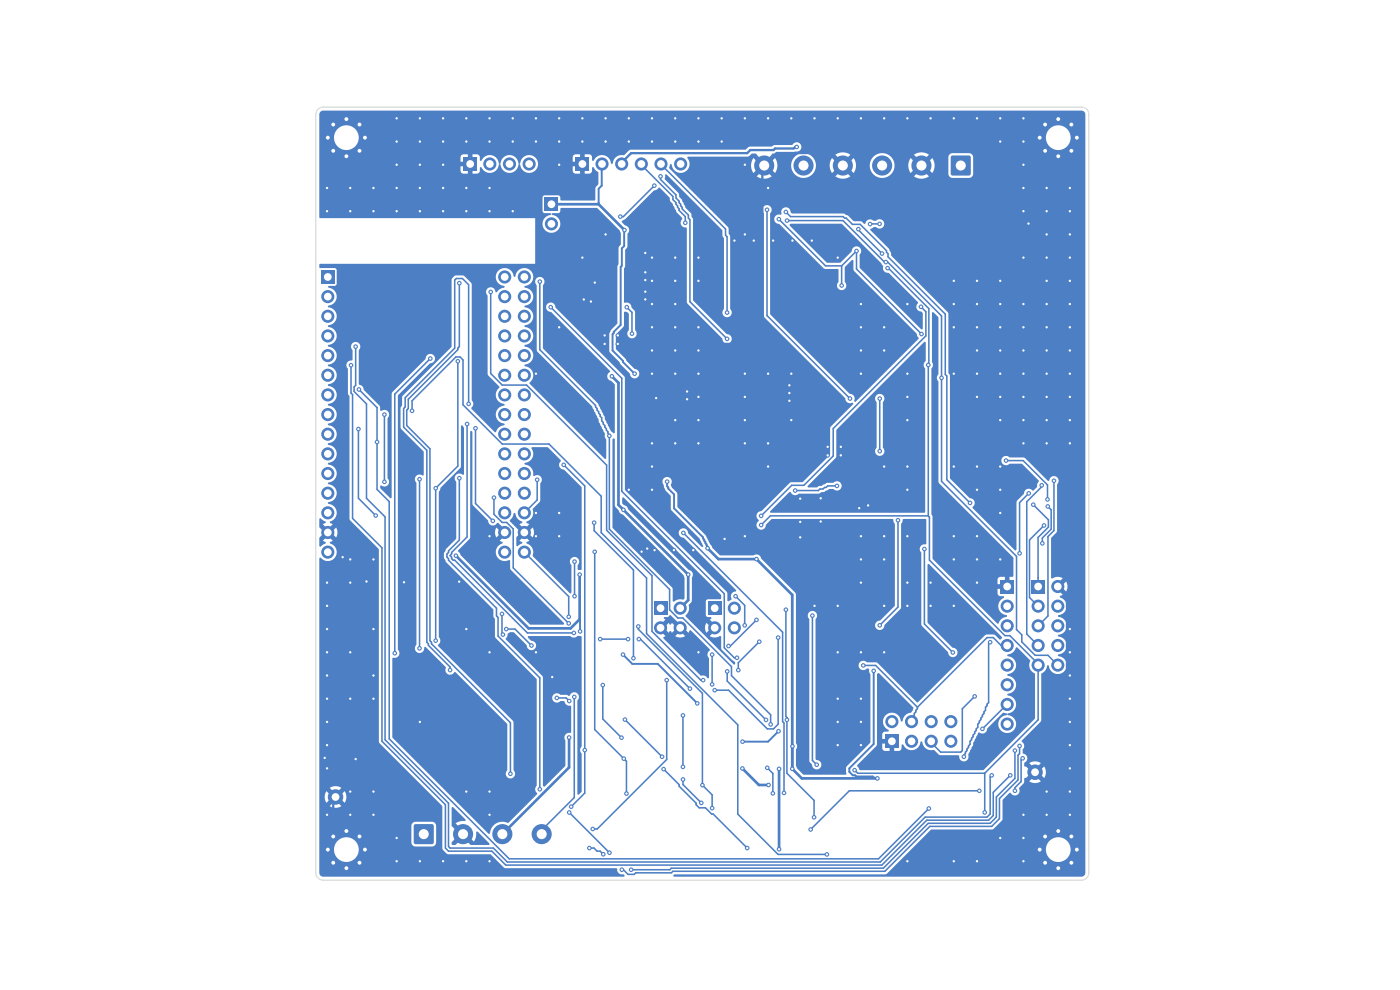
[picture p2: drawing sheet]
<svg xmlns="http://www.w3.org/2000/svg" width="297mm" height="210mm" viewBox="0 0 297 210" stroke-linecap="round" stroke-linejoin="round" font-family="sans-serif">
<g fill="#4d7fc4">
<path d="M115.6 41.9h2.8v2.8h-2.8z"/>
<path d="M218.8 123h2.8v2.8h-2.8z"/>
<path d="M138.7 127.6h2.8v2.8h-2.8z"/>
<path d="M122.2 33.4h2.7v2.8h-2.7z"/>
<path d="M150.2 127.6h2.8v2.8h-2.8z"/>
<path d="M68.1 57.4h2.8v2.7h-2.8z"/>
<path d="M212.3 123h2.8v2.8h-2.8z"/>
<path d="M87.9 174.9l.3-.1h3.4l.3 .1 .1 .3v3.5l-.1 .3-.3 .1h-3.4l-.3-.1-.1-.3v-3.5z"/>
<path d="M201.8 33.1l.3-.1h3.4l.3 .1 .2 .3v3.4l-.2 .3-.3 .1h-3.4l-.3-.1-.1-.3v-3.4z"/>
<path d="M98.4 33.4h2.7v2.8h-2.7z"/>
<path d="M187.8 155.9h2.8v2.7h-2.8z"/>
<circle cx="117" cy="47.5" r="1.4"/>
<circle cx="224.4" cy="124.4" r="1.4"/>
<circle cx="220.2" cy="128.6" r="1.4"/>
<circle cx="224.4" cy="128.6" r="1.4"/>
<circle cx="220.2" cy="132.8" r="1.4"/>
<circle cx="224.4" cy="132.8" r="1.4"/>
<circle cx="220.2" cy="136.9" r="1.4"/>
<circle cx="224.4" cy="136.9" r="1.4"/>
<circle cx="220.2" cy="141.1" r="1.4"/>
<circle cx="224.4" cy="141.1" r="1.4"/>
<circle cx="144.3" cy="129" r="1.4"/>
<circle cx="140.1" cy="133.2" r="1.4"/>
<circle cx="144.3" cy="133.2" r="1.4"/>
<circle cx="71.2" cy="169.1" r="1.64"/>
<circle cx="220.6" cy="29.2" r=".66"/>
<circle cx="221.7" cy="26.4" r=".66"/>
<circle cx="221.7" cy="32" r=".66"/>
<circle cx="224.5" cy="25.3" r=".66"/>
<circle cx="224.5" cy="29.2" r="5.3"/>
<circle cx="224.5" cy="33.1" r=".66"/>
<circle cx="227.3" cy="26.4" r=".66"/>
<circle cx="227.3" cy="32" r=".66"/>
<circle cx="228.4" cy="29.2" r=".66"/>
<circle cx="127.7" cy="34.8" r="1.4"/>
<circle cx="131.9" cy="34.8" r="1.4"/>
<circle cx="136.1" cy="34.8" r="1.4"/>
<circle cx="140.2" cy="34.8" r="1.4"/>
<circle cx="144.4" cy="34.8" r="1.4"/>
<circle cx="155.8" cy="129" r="1.4"/>
<circle cx="151.6" cy="133.2" r="1.4"/>
<circle cx="155.8" cy="133.2" r="1.4"/>
<circle cx="220.6" cy="180.2" r=".66"/>
<circle cx="221.7" cy="177.4" r=".66"/>
<circle cx="221.7" cy="183" r=".66"/>
<circle cx="224.5" cy="176.3" r=".66"/>
<circle cx="224.5" cy="180.2" r="5.3"/>
<circle cx="224.5" cy="184.2" r=".66"/>
<circle cx="227.3" cy="177.4" r=".66"/>
<circle cx="227.3" cy="183" r=".66"/>
<circle cx="228.4" cy="180.2" r=".66"/>
<circle cx="219.6" cy="163.8" r="1.64"/>
<circle cx="69.5" cy="62.9" r="1.4"/>
<circle cx="69.5" cy="67.1" r="1.4"/>
<circle cx="69.5" cy="71.3" r="1.4"/>
<circle cx="69.5" cy="75.4" r="1.4"/>
<circle cx="69.5" cy="79.6" r="1.4"/>
<circle cx="69.5" cy="83.8" r="1.4"/>
<circle cx="69.5" cy="87.9" r="1.4"/>
<circle cx="69.5" cy="92.1" r="1.4"/>
<circle cx="69.5" cy="96.3" r="1.4"/>
<circle cx="69.5" cy="100.4" r="1.4"/>
<circle cx="69.5" cy="104.6" r="1.4"/>
<circle cx="69.5" cy="108.8" r="1.4"/>
<circle cx="69.5" cy="113" r="1.4"/>
<circle cx="69.5" cy="117.1" r="1.4"/>
<circle cx="107.1" cy="58.8" r="1.4"/>
<circle cx="111.2" cy="58.8" r="1.4"/>
<circle cx="107.1" cy="62.9" r="1.4"/>
<circle cx="111.2" cy="62.9" r="1.4"/>
<circle cx="107.1" cy="67.1" r="1.4"/>
<circle cx="111.2" cy="67.1" r="1.4"/>
<circle cx="107.1" cy="71.3" r="1.4"/>
<circle cx="111.2" cy="71.3" r="1.4"/>
<circle cx="107.1" cy="75.4" r="1.4"/>
<circle cx="111.2" cy="75.4" r="1.4"/>
<circle cx="107.1" cy="79.6" r="1.4"/>
<circle cx="111.2" cy="79.6" r="1.4"/>
<circle cx="107.1" cy="83.8" r="1.4"/>
<circle cx="111.2" cy="83.8" r="1.4"/>
<circle cx="107.1" cy="87.9" r="1.4"/>
<circle cx="111.2" cy="87.9" r="1.4"/>
<circle cx="107.1" cy="92.1" r="1.4"/>
<circle cx="111.2" cy="92.1" r="1.4"/>
<circle cx="107.1" cy="96.3" r="1.4"/>
<circle cx="111.2" cy="96.3" r="1.4"/>
<circle cx="107.1" cy="100.4" r="1.4"/>
<circle cx="111.2" cy="100.4" r="1.4"/>
<circle cx="107.1" cy="104.6" r="1.4"/>
<circle cx="111.2" cy="104.6" r="1.4"/>
<circle cx="107.1" cy="108.8" r="1.4"/>
<circle cx="111.2" cy="108.8" r="1.4"/>
<circle cx="107.1" cy="113" r="1.4"/>
<circle cx="111.2" cy="113" r="1.4"/>
<circle cx="107.1" cy="117.1" r="1.4"/>
<circle cx="111.2" cy="117.1" r="1.4"/>
<circle cx="213.7" cy="128.6" r="1.4"/>
<circle cx="213.7" cy="132.8" r="1.4"/>
<circle cx="213.7" cy="136.9" r="1.4"/>
<circle cx="213.7" cy="141.1" r="1.4"/>
<circle cx="213.7" cy="145.3" r="1.4"/>
<circle cx="213.7" cy="149.4" r="1.4"/>
<circle cx="213.7" cy="153.6" r="1.4"/>
<circle cx="98.2" cy="176.9" r="2.13"/>
<circle cx="106.6" cy="176.9" r="2.13"/>
<circle cx="114.9" cy="176.9" r="2.13"/>
<circle cx="195.5" cy="35.1" r="2.13"/>
<circle cx="187.1" cy="35.1" r="2.13"/>
<circle cx="178.8" cy="35.1" r="2.13"/>
<circle cx="170.5" cy="35.1" r="2.13"/>
<circle cx="162.1" cy="35.1" r="2.13"/>
<circle cx="103.9" cy="34.8" r="1.4"/>
<circle cx="108.1" cy="34.8" r="1.4"/>
<circle cx="112.3" cy="34.8" r="1.4"/>
<circle cx="189.2" cy="153.1" r="1.4"/>
<circle cx="193.4" cy="157.2" r="1.4"/>
<circle cx="193.4" cy="153.1" r="1.4"/>
<circle cx="197.5" cy="157.2" r="1.4"/>
<circle cx="197.5" cy="153.1" r="1.4"/>
<circle cx="201.7" cy="157.2" r="1.4"/>
<circle cx="201.7" cy="153.1" r="1.4"/>
<circle cx="69.5" cy="29.2" r=".66"/>
<circle cx="70.7" cy="26.4" r=".66"/>
<circle cx="70.7" cy="32" r=".66"/>
<circle cx="73.5" cy="25.3" r=".66"/>
<circle cx="73.5" cy="29.2" r="5.3"/>
<circle cx="73.5" cy="33.1" r=".66"/>
<circle cx="76.3" cy="26.4" r=".66"/>
<circle cx="76.3" cy="32" r=".66"/>
<circle cx="77.4" cy="29.2" r=".66"/>
<circle cx="69.5" cy="180.2" r=".66"/>
<circle cx="70.7" cy="177.4" r=".66"/>
<circle cx="70.7" cy="183" r=".66"/>
<circle cx="73.5" cy="176.3" r=".66"/>
<circle cx="73.5" cy="180.2" r="5.3"/>
<circle cx="73.5" cy="184.2" r=".66"/>
<circle cx="76.3" cy="177.4" r=".66"/>
<circle cx="76.3" cy="183" r=".66"/>
<circle cx="77.4" cy="180.2" r=".66"/>
<circle cx="154.3" cy="142.4" r=".49"/>
<circle cx="134.4" cy="139.6" r=".49"/>
<circle cx="166.9" cy="152.7" r=".49"/>
<circle cx="154.2" cy="71.9" r=".49"/>
<circle cx="126" cy="110.9" r=".49"/>
<circle cx="172.7" cy="173.4" r=".49"/>
<circle cx="166.7" cy="129.3" r=".49"/>
<circle cx="140.1" cy="37.4" r=".49"/>
<circle cx="100.9" cy="90.8" r=".49"/>
<circle cx="162.5" cy="152.7" r=".49"/>
<circle cx="104.6" cy="110.5" r=".49"/>
<circle cx="192.5" cy="182.7" r=".49"/>
<circle cx="89.1" cy="153.1" r=".49"/>
<circle cx="202.3" cy="69.4" r=".49"/>
<circle cx="197.4" cy="123.6" r=".49"/>
<circle cx="227" cy="84.2" r=".49"/>
<circle cx="143.2" cy="74.3" r=".49"/>
<circle cx="182.6" cy="64.5" r=".49"/>
<circle cx="202.3" cy="128.5" r=".49"/>
<circle cx="227" cy="74.3" r=".49"/>
<circle cx="227" cy="148.2" r=".49"/>
<circle cx="143.2" cy="79.3" r=".49"/>
<circle cx="222" cy="74.3" r=".49"/>
<circle cx="113.7" cy="25.1" r=".49"/>
<circle cx="128.5" cy="30" r=".49"/>
<circle cx="74.3" cy="44.8" r=".49"/>
<circle cx="143.2" cy="89.1" r=".49"/>
<circle cx="98.9" cy="39.9" r=".49"/>
<circle cx="202.3" cy="79.3" r=".49"/>
<circle cx="227" cy="59.6" r=".49"/>
<circle cx="148.2" cy="79.3" r=".49"/>
<circle cx="169.8" cy="110.7" r=".49"/>
<circle cx="148.2" cy="74.3" r=".49"/>
<circle cx="167.9" cy="79.3" r=".49"/>
<circle cx="227" cy="94" r=".49"/>
<circle cx="69.4" cy="148.2" r=".49"/>
<circle cx="182.6" cy="153.1" r=".49"/>
<circle cx="174.1" cy="105.7" r=".49"/>
<circle cx="187.6" cy="74.3" r=".49"/>
<circle cx="69.4" cy="128.5" r=".49"/>
<circle cx="177.7" cy="138.4" r=".49"/>
<circle cx="202.3" cy="99" r=".49"/>
<circle cx="227" cy="44.8" r=".49"/>
<circle cx="147.1" cy="116.7" r=".49"/>
<circle cx="84.2" cy="35" r=".49"/>
<circle cx="175.6" cy="94.8" r=".49"/>
<circle cx="138.3" cy="94" r=".49"/>
<circle cx="143.2" cy="69.4" r=".49"/>
<circle cx="123.5" cy="25.1" r=".49"/>
<circle cx="133.4" cy="103.9" r=".49"/>
<circle cx="222" cy="89.1" r=".49"/>
<circle cx="89.1" cy="44.8" r=".49"/>
<circle cx="103.8" cy="172.8" r=".49"/>
<circle cx="158" cy="113.7" r=".49"/>
<circle cx="162.9" cy="94" r=".49"/>
<circle cx="126.2" cy="59.9" r=".49"/>
<circle cx="68.9" cy="160.8" r=".49"/>
<circle cx="148.2" cy="89.1" r=".49"/>
<circle cx="153.7" cy="114.3" r=".49"/>
<circle cx="69.4" cy="143.3" r=".49"/>
<circle cx="85.7" cy="123.5" r=".49"/>
<circle cx="168.1" cy="51" r=".49"/>
<circle cx="148.2" cy="59.6" r=".49"/>
<circle cx="74.3" cy="172.8" r=".49"/>
<circle cx="182.6" cy="148.2" r=".49"/>
<circle cx="192.5" cy="64.5" r=".49"/>
<circle cx="187.6" cy="138.4" r=".49"/>
<circle cx="207.3" cy="103.9" r=".49"/>
<circle cx="202.3" cy="25.1" r=".49"/>
<circle cx="167.9" cy="89.1" r=".49"/>
<circle cx="138.9" cy="116.7" r=".49"/>
<circle cx="227" cy="163" r=".49"/>
<circle cx="138.3" cy="30" r=".49"/>
<circle cx="222" cy="44.8" r=".49"/>
<circle cx="178.4" cy="94.8" r=".49"/>
<circle cx="167.9" cy="25.1" r=".49"/>
<circle cx="207.3" cy="182.7" r=".49"/>
<circle cx="138.3" cy="99" r=".49"/>
<circle cx="212.2" cy="108.8" r=".49"/>
<circle cx="222" cy="172.8" r=".49"/>
<circle cx="74.3" cy="39.9" r=".49"/>
<circle cx="207.3" cy="118.7" r=".49"/>
<circle cx="108.8" cy="44.8" r=".49"/>
<circle cx="212.2" cy="89.1" r=".49"/>
<circle cx="172.8" cy="128.5" r=".49"/>
<circle cx="94" cy="35" r=".49"/>
<circle cx="69.4" cy="153.1" r=".49"/>
<circle cx="143" cy="116.7" r=".49"/>
<circle cx="217.1" cy="177.8" r=".49"/>
<circle cx="117.1" cy="143.6" r=".49"/>
<circle cx="74.3" cy="167.9" r=".49"/>
<circle cx="222" cy="69.4" r=".49"/>
<circle cx="133.4" cy="25.1" r=".49"/>
<circle cx="212.2" cy="74.3" r=".49"/>
<circle cx="158" cy="79.3" r=".49"/>
<circle cx="118.6" cy="108.8" r=".49"/>
<circle cx="207.3" cy="25.1" r=".49"/>
<circle cx="192.5" cy="89.1" r=".49"/>
<circle cx="197.4" cy="128.5" r=".49"/>
<circle cx="227" cy="39.9" r=".49"/>
<circle cx="113.7" cy="79.3" r=".49"/>
<circle cx="103.8" cy="30" r=".49"/>
<circle cx="84.2" cy="44.8" r=".49"/>
<circle cx="217.1" cy="30" r=".49"/>
<circle cx="69.4" cy="172.8" r=".49"/>
<circle cx="89.1" cy="25.1" r=".49"/>
<circle cx="207.3" cy="79.3" r=".49"/>
<circle cx="217.1" cy="35" r=".49"/>
<circle cx="202.3" cy="59.6" r=".49"/>
<circle cx="192.5" cy="84.2" r=".49"/>
<circle cx="212.2" cy="79.3" r=".49"/>
<circle cx="227" cy="172.8" r=".49"/>
<circle cx="212.2" cy="118.7" r=".49"/>
<circle cx="197.4" cy="25.1" r=".49"/>
<circle cx="158" cy="94" r=".49"/>
<circle cx="192.5" cy="128.5" r=".49"/>
<circle cx="218.2" cy="47.4" r=".49"/>
<circle cx="79.2" cy="118.7" r=".49"/>
<circle cx="187.6" cy="128.5" r=".49"/>
<circle cx="177.7" cy="148.2" r=".49"/>
<circle cx="79.2" cy="39.9" r=".49"/>
<circle cx="227" cy="158.1" r=".49"/>
<circle cx="123.8" cy="63.5" r=".49"/>
<circle cx="72.7" cy="118.2" r=".49"/>
<circle cx="148.2" cy="138.4" r=".49"/>
<circle cx="207.3" cy="59.6" r=".49"/>
<circle cx="184.2" cy="107.2" r=".49"/>
<circle cx="187.6" cy="113.7" r=".49"/>
<circle cx="79.2" cy="143.3" r=".49"/>
<circle cx="169.8" cy="105.8" r=".49"/>
<circle cx="155.8" cy="51" r=".49"/>
<circle cx="77.7" cy="123.3" r=".49"/>
<circle cx="79.2" cy="172.8" r=".49"/>
<circle cx="74.3" cy="123.6" r=".49"/>
<circle cx="227" cy="49.7" r=".49"/>
<circle cx="153.1" cy="30" r=".49"/>
<circle cx="192.5" cy="103.9" r=".49"/>
<circle cx="148.2" cy="54.6" r=".49"/>
<circle cx="138.3" cy="25.1" r=".49"/>
<circle cx="207.3" cy="64.5" r=".49"/>
<circle cx="103.8" cy="25.1" r=".49"/>
<circle cx="217.1" cy="44.8" r=".49"/>
<circle cx="177.7" cy="25.1" r=".49"/>
<circle cx="212.2" cy="177.8" r=".49"/>
<circle cx="177.7" cy="128.5" r=".49"/>
<circle cx="103.8" cy="39.9" r=".49"/>
<circle cx="158" cy="89.1" r=".49"/>
<circle cx="217.1" cy="94" r=".49"/>
<circle cx="227" cy="143.3" r=".49"/>
<circle cx="148.2" cy="69.4" r=".49"/>
<circle cx="131.1" cy="71.1" r=".49"/>
<circle cx="182.6" cy="79.3" r=".49"/>
<circle cx="136.9" cy="63.5" r=".49"/>
<circle cx="217.1" cy="79.3" r=".49"/>
<circle cx="158" cy="49.7" r=".49"/>
<circle cx="136.9" cy="57.8" r=".49"/>
<circle cx="79.2" cy="148.2" r=".49"/>
<circle cx="133.4" cy="30" r=".49"/>
<circle cx="169.8" cy="114" r=".49"/>
<circle cx="128.3" cy="73" r=".49"/>
<circle cx="177.7" cy="158.1" r=".49"/>
<circle cx="162.9" cy="39.9" r=".49"/>
<circle cx="212.2" cy="64.5" r=".49"/>
<circle cx="138.3" cy="69.4" r=".49"/>
<circle cx="177.7" cy="153.1" r=".49"/>
<circle cx="182.6" cy="74.3" r=".49"/>
<circle cx="174.1" cy="110.6" r=".49"/>
<circle cx="148.2" cy="94" r=".49"/>
<circle cx="143.2" cy="54.6" r=".49"/>
<circle cx="227" cy="79.3" r=".49"/>
<circle cx="118.6" cy="25.1" r=".49"/>
<circle cx="187.6" cy="99" r=".49"/>
<circle cx="217.1" cy="64.5" r=".49"/>
<circle cx="175.6" cy="96.6" r=".49"/>
<circle cx="125.4" cy="64" r=".49"/>
<circle cx="167.5" cy="85" r=".49"/>
<circle cx="167.5" cy="81.7" r=".49"/>
<circle cx="118.6" cy="35" r=".49"/>
<circle cx="212.2" cy="30" r=".49"/>
<circle cx="94" cy="44.8" r=".49"/>
<circle cx="128.5" cy="25.1" r=".49"/>
<circle cx="75.5" cy="161" r=".49"/>
<circle cx="153.1" cy="25.1" r=".49"/>
<circle cx="217.1" cy="54.6" r=".49"/>
<circle cx="138.3" cy="59.6" r=".49"/>
<circle cx="207.3" cy="113.7" r=".49"/>
<circle cx="222" cy="167.9" r=".49"/>
<circle cx="162.9" cy="79.3" r=".49"/>
<circle cx="98.9" cy="133.4" r=".49"/>
<circle cx="222" cy="39.9" r=".49"/>
<circle cx="84.2" cy="182.7" r=".49"/>
<circle cx="187.6" cy="118.7" r=".49"/>
<circle cx="123.5" cy="54.6" r=".49"/>
<circle cx="202.3" cy="118.7" r=".49"/>
<circle cx="108.8" cy="25.1" r=".49"/>
<circle cx="84.2" cy="177.8" r=".49"/>
<circle cx="202.3" cy="113.7" r=".49"/>
<circle cx="97.4" cy="123.4" r=".49"/>
<circle cx="113.7" cy="138.4" r=".49"/>
<circle cx="192.5" cy="113.7" r=".49"/>
<circle cx="227" cy="64.5" r=".49"/>
<circle cx="182.6" cy="158.1" r=".49"/>
<circle cx="182.6" cy="118.7" r=".49"/>
<circle cx="177.7" cy="54.6" r=".49"/>
<circle cx="212.2" cy="84.2" r=".49"/>
<circle cx="172.8" cy="25.1" r=".49"/>
<circle cx="227" cy="153.1" r=".49"/>
<circle cx="113.7" cy="108.8" r=".49"/>
<circle cx="84.2" cy="39.9" r=".49"/>
<circle cx="145.8" cy="83" r=".49"/>
<circle cx="69.4" cy="123.6" r=".49"/>
<circle cx="136.1" cy="117" r=".49"/>
<circle cx="222" cy="49.7" r=".49"/>
<circle cx="136.9" cy="53.7" r=".49"/>
<circle cx="222" cy="84.2" r=".49"/>
<circle cx="118.6" cy="69.4" r=".49"/>
<circle cx="103.8" cy="138.4" r=".49"/>
<circle cx="79.2" cy="44.8" r=".49"/>
<circle cx="217.1" cy="182.7" r=".49"/>
<circle cx="94" cy="30" r=".49"/>
<circle cx="79.2" cy="167.9" r=".49"/>
<circle cx="202.3" cy="64.5" r=".49"/>
<circle cx="167.5" cy="83.4" r=".49"/>
<circle cx="143.2" cy="30" r=".49"/>
<circle cx="212.2" cy="59.6" r=".49"/>
<circle cx="136.9" cy="59.4" r=".49"/>
<circle cx="222" cy="59.6" r=".49"/>
<circle cx="227" cy="89.1" r=".49"/>
<circle cx="192.5" cy="123.6" r=".49"/>
<circle cx="222" cy="94" r=".49"/>
<circle cx="182.3" cy="107.8" r=".49"/>
<circle cx="182.6" cy="113.7" r=".49"/>
<circle cx="74.3" cy="118.7" r=".49"/>
<circle cx="84.2" cy="25.1" r=".49"/>
<circle cx="148.2" cy="30" r=".49"/>
<circle cx="162.9" cy="25.1" r=".49"/>
<circle cx="139.2" cy="84.4" r=".49"/>
<circle cx="217.1" cy="39.9" r=".49"/>
<circle cx="108.8" cy="30" r=".49"/>
<circle cx="227" cy="167.9" r=".49"/>
<circle cx="178.4" cy="96.6" r=".49"/>
<circle cx="98.9" cy="25.1" r=".49"/>
<circle cx="98.9" cy="167.9" r=".49"/>
<circle cx="89.1" cy="39.9" r=".49"/>
<circle cx="69.4" cy="133.4" r=".49"/>
<circle cx="192.5" cy="25.1" r=".49"/>
<circle cx="94" cy="25.1" r=".49"/>
<circle cx="98.9" cy="44.8" r=".49"/>
<circle cx="131.1" cy="73" r=".49"/>
<circle cx="103.8" cy="44.8" r=".49"/>
<circle cx="84.2" cy="30" r=".49"/>
<circle cx="103.8" cy="167.9" r=".49"/>
<circle cx="222" cy="79.3" r=".49"/>
<circle cx="128.3" cy="71.1" r=".49"/>
<circle cx="113.7" cy="113.7" r=".49"/>
<circle cx="148.2" cy="25.1" r=".49"/>
<circle cx="172.2" cy="51" r=".49"/>
<circle cx="164" cy="51" r=".49"/>
<circle cx="94" cy="182.7" r=".49"/>
<circle cx="69.4" cy="158.1" r=".49"/>
<circle cx="103.8" cy="113.7" r=".49"/>
<circle cx="202.3" cy="182.7" r=".49"/>
<circle cx="162.9" cy="99" r=".49"/>
<circle cx="74.3" cy="148.2" r=".49"/>
<circle cx="143.2" cy="25.1" r=".49"/>
<circle cx="207.3" cy="99" r=".49"/>
<circle cx="207.3" cy="69.4" r=".49"/>
<circle cx="123.5" cy="30" r=".49"/>
<circle cx="207.3" cy="74.3" r=".49"/>
<circle cx="138.3" cy="79.3" r=".49"/>
<circle cx="158" cy="35" r=".49"/>
<circle cx="118.6" cy="30" r=".49"/>
<circle cx="143.2" cy="94" r=".49"/>
<circle cx="217.1" cy="89.1" r=".49"/>
<circle cx="89.1" cy="30" r=".49"/>
<circle cx="212.2" cy="103.9" r=".49"/>
<circle cx="182.6" cy="138.4" r=".49"/>
<circle cx="98.9" cy="30" r=".49"/>
<circle cx="79.2" cy="133.4" r=".49"/>
<circle cx="158" cy="84.2" r=".49"/>
<circle cx="207.3" cy="84.2" r=".49"/>
<circle cx="98.9" cy="182.7" r=".49"/>
<circle cx="118.6" cy="113.7" r=".49"/>
<circle cx="217.1" cy="25.1" r=".49"/>
<circle cx="159.9" cy="51" r=".49"/>
<circle cx="207.3" cy="123.6" r=".49"/>
<circle cx="148.2" cy="84.2" r=".49"/>
<circle cx="222" cy="64.5" r=".49"/>
<circle cx="69.4" cy="163" r=".49"/>
<circle cx="227" cy="133.4" r=".49"/>
<circle cx="137.3" cy="116.4" r=".49"/>
<circle cx="212.2" cy="99" r=".49"/>
<circle cx="74.3" cy="138.4" r=".49"/>
<circle cx="212.2" cy="25.1" r=".49"/>
<circle cx="192.5" cy="79.3" r=".49"/>
<circle cx="145.8" cy="84.7" r=".49"/>
<circle cx="212.2" cy="69.4" r=".49"/>
<circle cx="217.1" cy="172.8" r=".49"/>
<circle cx="89.1" cy="35" r=".49"/>
<circle cx="227" cy="69.4" r=".49"/>
<circle cx="192.5" cy="99" r=".49"/>
<circle cx="138.3" cy="54.6" r=".49"/>
<circle cx="69.4" cy="138.4" r=".49"/>
<circle cx="182.6" cy="69.4" r=".49"/>
<circle cx="89.1" cy="182.7" r=".49"/>
<circle cx="143.2" cy="59.6" r=".49"/>
<circle cx="69.4" cy="44.8" r=".49"/>
<circle cx="217.1" cy="84.2" r=".49"/>
<circle cx="217.1" cy="74.3" r=".49"/>
<circle cx="217.1" cy="69.4" r=".49"/>
<circle cx="187.6" cy="69.4" r=".49"/>
<circle cx="227" cy="54.6" r=".49"/>
<circle cx="182.6" cy="25.1" r=".49"/>
<circle cx="182.6" cy="123.6" r=".49"/>
<circle cx="103.8" cy="182.7" r=".49"/>
<circle cx="227" cy="138.4" r=".49"/>
<circle cx="69.4" cy="39.9" r=".49"/>
<circle cx="128.5" cy="49.7" r=".49"/>
<circle cx="136.9" cy="61.9" r=".49"/>
<circle cx="138.3" cy="74.3" r=".49"/>
<circle cx="94" cy="39.9" r=".49"/>
<circle cx="138.3" cy="64.5" r=".49"/>
<circle cx="138.3" cy="103.9" r=".49"/>
<circle cx="158" cy="25.1" r=".49"/>
<circle cx="143.2" cy="64.5" r=".49"/>
<circle cx="113.7" cy="30" r=".49"/>
<circle cx="222" cy="54.6" r=".49"/>
<circle cx="187.6" cy="25.1" r=".49"/>
<circle cx="166.3" cy="168.2" r=".49"/>
<circle cx="145" cy="113.1" r=".49"/>
<circle cx="116.8" cy="65.2" r=".49"/>
<circle cx="156.3" cy="139.5" r=".49"/>
<circle cx="168.7" cy="104.1" r=".49"/>
<circle cx="177.6" cy="103.1" r=".49"/>
<circle cx="154.2" cy="66.3" r=".49"/>
<circle cx="149.2" cy="144.3" r=".49"/>
<circle cx="104.1" cy="61.9" r=".49"/>
<circle cx="148.8" cy="170.3" r=".49"/>
<circle cx="144.9" cy="165.3" r=".49"/>
<circle cx="138.8" cy="39.4" r=".49"/>
<circle cx="131.6" cy="45.9" r=".49"/>
<circle cx="124.1" cy="159.1" r=".49"/>
<circle cx="119.6" cy="98.6" r=".49"/>
<circle cx="121.2" cy="171.1" r=".49"/>
<circle cx="160.5" cy="118.6" r=".49"/>
<circle cx="96.7" cy="117.9" r=".49"/>
<circle cx="132.2" cy="138.9" r=".49"/>
<circle cx="134.6" cy="79.3" r=".49"/>
<circle cx="123.1" cy="133.9" r=".49"/>
<circle cx="168.1" cy="158.3" r=".49"/>
<circle cx="168.1" cy="163.1" r=".49"/>
<circle cx="157.5" cy="163" r=".49"/>
<circle cx="186.1" cy="165.1" r=".49"/>
<circle cx="150.1" cy="116.3" r=".49"/>
<circle cx="163" cy="166.5" r=".49"/>
<circle cx="132.5" cy="48.8" r=".49"/>
<circle cx="123" cy="121.9" r=".49"/>
<circle cx="165.2" cy="155.1" r=".49"/>
<circle cx="147.9" cy="149.2" r=".49"/>
<circle cx="141.5" cy="102.2" r=".49"/>
<circle cx="185.4" cy="142.3" r=".49"/>
<circle cx="157.5" cy="157.3" r=".49"/>
<circle cx="106.5" cy="130.2" r=".49"/>
<circle cx="106.7" cy="134.6" r=".49"/>
<circle cx="91.3" cy="76.1" r=".49"/>
<circle cx="219.2" cy="107.1" r=".49"/>
<circle cx="165.2" cy="46.5" r=".49"/>
<circle cx="161.1" cy="136.1" r=".49"/>
<circle cx="145.4" cy="47.3" r=".49"/>
<circle cx="181.7" cy="53.2" r=".49"/>
<circle cx="195.5" cy="70.9" r=".49"/>
<circle cx="83.7" cy="138.6" r=".49"/>
<circle cx="141.4" cy="144.3" r=".49"/>
<circle cx="156.6" cy="142.2" r=".49"/>
<circle cx="178.5" cy="60.6" r=".49"/>
<circle cx="125.7" cy="175.8" r=".49"/>
<circle cx="221.5" cy="111.5" r=".49"/>
<circle cx="223.6" cy="102" r=".49"/>
<circle cx="221" cy="102.9" r=".49"/>
<circle cx="97.1" cy="76.6" r=".49"/>
<circle cx="161.5" cy="111.4" r=".49"/>
<circle cx="92.4" cy="135.9" r=".49"/>
<circle cx="196.9" cy="77.4" r=".49"/>
<circle cx="92.4" cy="103.6" r=".49"/>
<circle cx="188.3" cy="56.9" r=".49"/>
<circle cx="208.9" cy="172.3" r=".49"/>
<circle cx="181.3" cy="163.4" r=".49"/>
<circle cx="89" cy="101.7" r=".49"/>
<circle cx="187.9" cy="55.6" r=".49"/>
<circle cx="167" cy="46.8" r=".49"/>
<circle cx="199.7" cy="80.2" r=".49"/>
<circle cx="89" cy="137.5" r=".49"/>
<circle cx="169" cy="31.2" r=".49"/>
<circle cx="129.8" cy="79.8" r=".49"/>
<circle cx="146" cy="121.9" r=".49"/>
<circle cx="132.3" cy="108.2" r=".49"/>
<circle cx="76" cy="91" r=".49"/>
<circle cx="156" cy="126.5" r=".49"/>
<circle cx="79.7" cy="109.4" r=".49"/>
<circle cx="121.9" cy="119.1" r=".49"/>
<circle cx="158" cy="132.6" r=".49"/>
<circle cx="186.6" cy="132.6" r=".49"/>
<circle cx="190.5" cy="110.4" r=".49"/>
<circle cx="121.9" cy="126.5" r=".49"/>
<circle cx="132.9" cy="168.3" r=".49"/>
<circle cx="132.3" cy="160.9" r=".49"/>
<circle cx="126.2" cy="117.1" r=".49"/>
<circle cx="164" cy="168.3" r=".49"/>
<circle cx="162.8" cy="162.9" r=".49"/>
<circle cx="216.3" cy="158.2" r=".49"/>
<circle cx="125" cy="179.9" r=".49"/>
<circle cx="128" cy="181.2" r=".49"/>
<circle cx="131.9" cy="184.5" r=".49"/>
<circle cx="108.3" cy="164.1" r=".49"/>
<circle cx="97.4" cy="60.1" r=".49"/>
<circle cx="184.6" cy="47.5" r=".49"/>
<circle cx="186.6" cy="47.5" r=".49"/>
<circle cx="135.4" cy="132.9" r=".49"/>
<circle cx="81.6" cy="87.9" r=".49"/>
<circle cx="149" cy="166.6" r=".49"/>
<circle cx="120.6" cy="132.2" r=".49"/>
<circle cx="81.6" cy="102.2" r=".49"/>
<circle cx="151.1" cy="171.4" r=".49"/>
<circle cx="104.8" cy="105.6" r=".49"/>
<circle cx="121.8" cy="147.8" r=".49"/>
<circle cx="163.5" cy="153.7" r=".49"/>
<circle cx="129.3" cy="92.5" r=".49"/>
<circle cx="114.5" cy="59.7" r=".49"/>
<circle cx="172.3" cy="130.6" r=".49"/>
<circle cx="205.8" cy="106.7" r=".49"/>
<circle cx="173.3" cy="162.2" r=".49"/>
<circle cx="166.7" cy="45" r=".49"/>
<circle cx="76.1" cy="82.6" r=".49"/>
<circle cx="80" cy="93.8" r=".49"/>
<circle cx="197" cy="171.5" r=".49"/>
<circle cx="175.4" cy="181.2" r=".49"/>
<circle cx="87.4" cy="87.2" r=".49"/>
<circle cx="120.7" cy="156.4" r=".49"/>
<circle cx="151.6" cy="146.4" r=".49"/>
<circle cx="121.7" cy="134.3" r=".49"/>
<circle cx="183.1" cy="141.2" r=".49"/>
<circle cx="133.2" cy="135.6" r=".49"/>
<circle cx="165.1" cy="135.2" r=".49"/>
<circle cx="127.3" cy="135.6" r=".49"/>
<circle cx="99.1" cy="89.9" r=".49"/>
<circle cx="135.5" cy="135.6" r=".49"/>
<circle cx="146.4" cy="146.1" r=".49"/>
<circle cx="114" cy="101.8" r=".49"/>
<circle cx="161.5" cy="109.4" r=".49"/>
<circle cx="195.4" cy="65.1" r=".49"/>
<circle cx="99.4" cy="85.7" r=".49"/>
<circle cx="140.8" cy="163.2" r=".49"/>
<circle cx="118.1" cy="148.1" r=".49"/>
<circle cx="158.5" cy="179.9" r=".49"/>
<circle cx="95.5" cy="142.1" r=".49"/>
<circle cx="217" cy="160.9" r=".49"/>
<circle cx="215.3" cy="167.8" r=".49"/>
<circle cx="120.8" cy="148.7" r=".49"/>
<circle cx="140.5" cy="160.5" r=".49"/>
<circle cx="207.8" cy="167.8" r=".49"/>
<circle cx="206.8" cy="147.7" r=".49"/>
<circle cx="132.6" cy="152.6" r=".49"/>
<circle cx="172" cy="176" r=".49"/>
<circle cx="144.9" cy="162.7" r=".49"/>
<circle cx="144.9" cy="151.8" r=".49"/>
<circle cx="75.5" cy="73.5" r=".49"/>
<circle cx="204.5" cy="160.5" r=".49"/>
<circle cx="210.1" cy="136.2" r=".49"/>
<circle cx="210.4" cy="164.5" r=".49"/>
<circle cx="165.3" cy="180.1" r=".49"/>
<circle cx="165.3" cy="163.1" r=".49"/>
<circle cx="131.9" cy="156.5" r=".49"/>
<circle cx="127.9" cy="145.3" r=".49"/>
<circle cx="202.1" cy="138.4" r=".49"/>
<circle cx="120.6" cy="130.8" r=".49"/>
<circle cx="196.1" cy="116.5" r=".49"/>
<circle cx="97.4" cy="101.4" r=".49"/>
<circle cx="129.3" cy="180.9" r=".49"/>
<circle cx="120.8" cy="172.3" r=".49"/>
<circle cx="215.3" cy="159.2" r=".49"/>
<circle cx="208.4" cy="154.6" r=".49"/>
<circle cx="133.9" cy="184.5" r=".49"/>
<circle cx="114.5" cy="167.4" r=".49"/>
<circle cx="214.3" cy="164.5" r=".49"/>
<circle cx="74.5" cy="77.5" r=".49"/>
<circle cx="112.7" cy="136.9" r=".49"/>
<circle cx="107.4" cy="133.4" r=".49"/>
<circle cx="221.1" cy="115.3" r=".49"/>
<circle cx="222.3" cy="107.4" r=".49"/>
<circle cx="133" cy="65.2" r=".49"/>
<circle cx="134.1" cy="70.8" r=".49"/>
<circle cx="187.1" cy="53.8" r=".49"/>
<circle cx="182.1" cy="48.6" r=".49"/>
<circle cx="222.2" cy="105.9" r=".49"/>
<circle cx="186.6" cy="84.5" r=".49"/>
<circle cx="162.7" cy="44.5" r=".49"/>
<circle cx="180.3" cy="84.5" r=".49"/>
<circle cx="186.6" cy="95.7" r=".49"/>
<circle cx="213.4" cy="97.7" r=".49"/>
<circle cx="151.1" cy="138.9" r=".49"/>
<circle cx="218.2" cy="104.7" r=".49"/>
<circle cx="151.1" cy="145.2" r=".49"/>
<circle cx="154.6" cy="137" r=".49"/>
<circle cx="160.5" cy="131.5" r=".49"/>
<circle cx="216.3" cy="117.4" r=".49"/>
</g>
<g fill="none" stroke="#4d7fc4" stroke-width=".33">
<path d="M136.1 34.8l.4 .3v.3l6.3 6.3v.6l.6 .7v.3l.3 .4 .4 .9 1.3 1.3v1.4M138.8 39.4l-6.6 6.5h-.6M140.1 37.4v.7l3.3 3.3v.6l.7 .7 .3 1 .3 .3v.3l1.3 1.3v.7l.4 .3v17.4l7.8 7.9M140.2 34.8l13.7 13.8v1.3l.3 .3v16.1M114.5 59.7v14.5l11.8 11.8v.3l.4 .4 .3 .9 .7 1v.7l.3 .3v.3l.6 1v.4l.7 .9v20.1l12.8 12.7v4.3l1.7 1.8h1.1l10.3 10.3v1.9l8.3 8.3v2.1M162.7 44.5v22.4l17.6 17.6M165.2 46.5l9.9 9.9h3.4M166.7 45l1 .9h11.2l.3 .4h.3l1.3 1.3h1.7l5.6 5.6v.3l.3 .3v.7l12.1 12.1v12.8l.4 .4v22l4.9 4.9M167 46.8h11.8l8.8 8.8h.7l11.4 11.4v35.1l16 15.9v15.5M178.5 56.4v4.2M178.5 56.4l3.2-3.2v3.9l13.8 13.8M182.1 48.6v.2l5 5"/>
<path d="M186.6 47.5h-2M188.3 56.9h.2l8.5 8.6-.1 43.9M74.5 77.5v5.9l.3 .3v26.3l6.2 6.2v41l13.5 13.5v9.2l.6 .7h9.2l3 2.9h79.8l9.5-9.5h13.1l1-1v-4.9l3.6-3.6M75.5 73.5v8.2l-.4 .4v.9l2.6 2.7v20l4 3.9v47.3l13.4 13.5v9.2l.4 .3h9.2l2.9 3h79.1l9.6-9.6h13.1l.7-.6v-7.9l.3-.3M91.3 76.1l-7.6 7.5v55M97.1 76.6v22.3l-4.7 4.7v32.3M97.4 60.1v13.4l-.3 .4v.3l-10.5 10.5v2l-.3 .3v3.3l4.9 4.9v40.7l.3 .3v.4l16.8 16.7v10.8M104.1 61.9v17.3l2.4 2.5h5.2l17 17v13.8l9.6 9.6v11.8l10.4 10.4h.5M116.8 65.2l15.1 15v24l21.7 21.8v11.4l2.2 2.1h.5M133 65.2l1.1 1.1v4.5M195.4 65.1l1 1v5.2l-19.6 19.6v5.8l-6.3 6.2h-2.5l-6.5 6.5M76 91v14.7l3.7 3.7"/>
<path d="M76.1 82.6l3.9 3.9v17.3l2.6 2.6v50.3l25.4 25.5h78.4l10.6-10.7M81.6 87.9v14.3M87.4 87.2v-2.2l9.3-9.3h.9l.6 .7v9.5l8.4 8.3h9.9l11 11.1v7.7l9.7 9.6v11.8l19.3 19.4v18.9l8.6 8.5h10.3M99.1 89.9v24l-3.3 3.3v.3l-.3 .3 .3 .4v.3l.3 .3h.4l15.4 15.5h9.8M99.4 85.7v-25.3l-1.3-1.3h-1.3l-.3 .3v14.5l-10.5 10.5v1.9l-.4 .4v3.9l5 4.9v40.7l.3 .4v.3l4.6 4.6v.6M100.9 90.8v16l3.7 3.7M119.6 98.6l4.5 4.5v65.1l-2.9 2.9M186.6 84.5v11.2M213.4 97.7h3.7l5.1 5.2v3M89 101.7v35.8M97.4 101.4v13.2l-2.3 2.3v.3l-.3 .3v.7l.3 .3v.3l10.2 10.2v1.7l.4 .3v3.9l8.8 8.9v23.6M104.8 105.6v3.5l1.7 1.7h1l1.4 1.4v8.3l11.7 11.7"/>
<path d="M111.2 117.1l9.4 9.4v4.3M114 101.8v4.3l-2.8 2.7M121.9 119.1v7.4M126 110.9v1.7l8.4 8.3v18.7M126.2 117.1v37.7l6.7 6.7v6.8M145 113.1l21 21v19l.3 .3v14.8M177.6 103.1h-2l-1 .6h-.7l-.3 .4h-4.9M190.5 110.4v18.4l-3.9 3.8M196.1 116.5v15.9l6 6M196.9 109.4l.3 .3v9.1l16 16h1l6 6v11.9l-11.3 11.3M196.9 109.4h-33.5l-1.9 2M218.2 104.7l-1.9 1.9v10.8"/>
<path d="M219.2 107.1l3.2 3.2v1.5l-2.2 2.2v10.4M221 102.9v.4l-3.2 3.1v28.1l2.4 2.4M221.5 111.5l-3.1 3v12.3l1.8 1.8M222.3 107.4l.7 .7v4.2l-1.9 1.8v1.2M223.6 102v10.5l-1.3 1.3v16.9l-2.1 2.1M106.5 130.2v4.2l.2 .2M107.4 133.4h1.9l3.4 3.5M127.3 135.6h5.9M135.4 132.9v.6l13.6 13.6v19.5l2.1 2v2.8M135.5 135.6h.4l10.5 10.5M151.1 138.9v6.3M156 126.5l2 1.9v4.2"/>
<path d="M160.5 131.5l-5.6 5.5h-.3M161.1 136.1l-4.5 4.5v1.6M165.1 135.2v18.4l-1 1h-1.3l-8.2-8.2h-3M166.7 129.3v22.7l.3 .3-.1 .4v11.3l5.8 5.8v3.6M172.3 130.6v30.7l1 .9M210.1 136.2l-.4 .4v12.4l-.6 1v.7l-.7 1v.3l-.3 .3-.3 1-.4 .3v.7l-.6 1v.3l-.4 .3-.3 1-.3 .3v.7l-.3 .3v.4l-.7 .9v.4l-.3 .3v.3M213.7 136.9h-1.3l-1.7-1.7h-1.3l-14.8 14.8M215.7 133.5h.1M215.7 133.5l1.1 1.2v1.5l2.8 2.8h2.7l2.1 2.1M118.1 148.1h2l.7 .6M121.8 147.8v21.4l-6.9 6.9v.8M127.9 145.3v7.2l4 4"/>
<path d="M132.6 152.6l7.9 7.9M141.4 144.3v16.8l-14.7 14.7h-1M144.9 151.8v10.9M154.3 142.4v2.1l8.2 8.2M183.1 141.2h2.7l8.8 8.8M194.6 150v.4l-.3 .3-.3 1-.7 .9 .1 .5M206.8 147.7l-2.7 2.7v8.8l-.3 .3h-4.2l-2-1.9-.1-.4M213.7 149.4l-5.3 5.2M215.3 159.2v5.9l-3.9 4v4.2l-1.3 1.3h-13.2l-9.5 9.6h-45l-.3 .3h-8.2M216.3 158.2v1.7l-.3 .3v5.3l-4 3.9v4.3l-1.6 1.6h-13.1l-9.6 9.5h-44.9l-.4 .4h-7.5l-.4 .3h-1.3l-1-1h-.3M120.8 172.3l8.5 8.6M125 179.9h1l.7 .7h.6l.7 .6"/>
<path d="M140.8 163.2l3.3 3.2v.4l3.6 3.6v.3l.6 .7h1.3l1.4 1.3h.3l7.2 7.2M144.9 165.3v1.1l3.9 3.9M162.8 162.9l1.2 1.2v4.2M181.3 163.4l.6 .6h27M207.8 167.8h-27.6l-8.2 8.2M208.9 164v8.3M217 160.9l-.4 .3v4.6l-1.3 1.3v.7"/>
</g>
<g fill="none" stroke="#4d7fc4" stroke-width=".49">
<path d="M70.7 26.4l-1.2 1.2v3.2l1.2 1.2M76.3 26.4v1.7l1.1 1.1v1.6l-1.1 1.2M131.9 34.8h.1M169 31.2h-.3l-.3 .3h-4l-.3 .3h-4.9l-.7 .7h-24.6l-1.7 1.6v.4l-.3 .3M178.8 35.1l-2.7-2.6h-11.3l-3.1 3v37.5M220.6 30.8l1.1 1.2M220.6 30.8h-20.8l-4.3 4.3M221.7 26.4l-1.1 1.2v3.2M227.3 26.4v1.7l1.1 1.1v1.6l-1.1 1.2M123.8 63.5l4.5 4.5v5M131.1 71.1v1.9h30.6M161.7 73l13.9 13.8v9.8"/>
<path d="M178.4 94.8v1.8M69.5 113l3.2 3.1v2.1M224.4 124.4l2 2v30.6l-6.8 6.8 2.1 2.2v11.4l-1.1 1.2v3.3l1.1 1.1M71.2 169.1l-.5 .5v7.8l-1.2 1.2v3.3l1.2 1.1M76.3 177.4v1.7l1.1 1.1v1.7l-1.1 1.1M227.3 177.4v1.7l1.1 1.1v1.7l-1.1 1.1"/>
</g>
<path d="M127.7 34.8v4.6l-.7 .6v3.3M132.5 48.8l-.1 3.4-.5 .5v3.7l-.2 .2v12.3l-1.5 1.5v.3l-.2 .2v3.4l4.6 5M141.5 102.2v1l.3 .2v.2l1.2 1.3v2.9l6.2 6.2 .4 1.2 .5 .8v.3M123 131.4l.1 2.5M132.2 138.9l1.9 1.9h5.5l8.3 8.4M165.2 155.1l-2.3 2.2h-5.4M168.1 158.3v4.8M185.4 142.3v15.5l-5.2 5.2v.7l.7 .8h.5l.3 .2h3.4l.7 .5 .3-.1" fill="none" stroke="#4d7fc4" stroke-width=".41"/>
<path d="M117 43.3h10l5.5 5.5M129.8 79.8l1.4 1.4v25.9l14.8 14.8v5.4l-1.7 1.7M96.7 117.9l15.4 15.4h8.9l2-1.9v-9.5M150.1 116.3l2.3 2.3h8.1l7.6 7.6v36.9l2 2h16M120.7 156.4v6.4l-14.1 14.1M157.5 163l3.5 3.5h2M165.3 163.1v17" fill="none" stroke="#4d7fc4" stroke-width=".57"/>
<g fill="#4d7fc4">
<path d="M68 23.7l.6-.2h160.8l.5 .1 .2 .3v161.6l-.2 .3-.5 .2h-86.4a.25 .25 0 0 1-.1-.3 .25 .25 0 0 1 .2-.2h44.7l.3-.2 9.5-9.3h12.9l.3-.2 1.8-1.9 .1-4.3 1.4-1.4h.3a1 1 0 0 0 1.4 .4 1 1 0 0 0 .4-1.4l1-1.2 .1-.9h.3l1.2-1.2 .3 .6 .4 .1-1.2 1.1a2.28 2.28 0 0 0 2.5 0l-1.1-1.1 .4-.1 .3-.6 1.1 1.1a2.29 2.29 0 0 0 0-2.4l-1.1 1.1-.3-.5-.4-.2 1.1-1.2a2.29 2.29 0 0 0-2.5 .1l1.2 1.1-.4 .2-.3 .5-1.2-1.1h-.3v-.7a1.13 1.13 0 0 0 .3-1.8l-.6-.3v-.9a1.17 1.17 0 0 0-.3-1.7l4.1-4.2 .1-10.1a2.57 2.57 0 0 0 1.4-1.8l.2 .1a1.92 1.92 0 0 0 1.9 1.8 1.92 1.92 0 0 0 1.9-1.9 1.92 1.92 0 0 0-1.8-1.9l-.1-.3 .2-.1a1.92 1.92 0 0 0 1.7-1.9 1.92 1.92 0 0 0-1.8-1.9l-.1-.2 .2-.2a1.92 1.92 0 0 0 1.7-1.9 1.92 1.92 0 0 0-1.8-1.9l-.1-.2 .2-.1a1.91 1.91 0 0 0 1.7-1.8 1.91 1.91 0 0 0-1.4-2v-.3l.6-.2-1-1 .4-.1 .3-.6 1 1 .3-.9-.3-1.2-1 .9-.3-.5-.4-.2 1-.9-.3-.2a2.73 2.73 0 0 0-2.1 .2l-.1-8.5 1.3-1.6v-9.9a.99 .99 0 0 0-.3-1.6 .99 .99 0 0 0-1.4 .8l-.1 .1h-.2l-5-4.9-3.1-.1a1.03 1.03 0 0 0-1.4 0 1.03 1.03 0 0 0 0 1.5 1.03 1.03 0 0 0 1.4-.1h2.6l3.5 3.5 .1 .2-.4 .7v.5l-.8 .8a1.11 1.11 0 0 0-1.3-.4 1.11 1.11 0 0 0-.7 1.1l-1.4 1.4-.2 .3v10.1l-.1 .2-9.1-9v-.3a1.03 1.03 0 0 0 .3-1.2 1.03 1.03 0 0 0-1-.7l-4.2-4.2v-21.7l-.3-.6-.1-12.7-12-12.1-.1-.7-.4-.8-3.9-4v-.3l.3-.1a.82 .82 0 0 1 1.2 0 1.01 1.01 0 0 0 1.3-1.2 1.01 1.01 0 0 0-1.7-.4h-.5a1.02 1.02 0 0 0-1.1-.2 1.02 1.02 0 0 0-.7 .9h-.2l-.7-.6h-1.5l-1.2-1.1-.9-.5h-10.9l-.3-.2a1.03 1.03 0 0 0-1.2-1.1 1.03 1.03 0 0 0-.8 1.4l-.2 .2a1.02 1.02 0 0 0-1.3 .8 1.02 1.02 0 0 0 1 1.1l9.4 9.4 .4 .2h2.7l.1 2.7a1.01 1.01 0 0 0 0 1.5 1.01 1.01 0 0 0 1.5-.1 1.01 1.01 0 0 0-.2-1.5v-3.1l1.5-1.4 .2-.1 .1 .2v1.9l.2 .3 13.2 13.2 .5 1-13.5 13.5a.59 .59 0 0 1-.1-.8 1.1 1.1 0 0 0-1.1-.9l-16.8-16.9v-21.3a1.03 1.03 0 0 0 .1-1.5 1.03 1.03 0 0 0-1.5 0 1.03 1.03 0 0 0 .1 1.5v21.9l17.2 17.3a1.11 1.11 0 0 0 1.6 1l.1 .3-4.8 4.9-.2 5.8-5.7 5.7-2.4 .1-.3 .1-6.1 6a1.07 1.07 0 0 0-1 .8 1.07 1.07 0 0 0 .5 1.2 1.04 1.04 0 0 0 0 1.8 1.04 1.04 0 0 0 1.5-.9l1.3-1.2h25.6l.4 1.1v17.2l-3.1 3.2a1.03 1.03 0 0 0-1.1 1 1.03 1.03 0 0 0 1.1 1.1 1.03 1.03 0 0 0 1-1.2l3.3-3.3 .2-.3v-17.7l.3-1 4.9-.1 .1 5.2-.1 .2a1.06 1.06 0 0 0-1.2 .5 1.06 1.06 0 0 0 .2 1.3l.1 15.3 5.7 5.8a1.01 1.01 0 0 0 1 1 1.01 1.01 0 0 0 1-1.1 1.01 1.01 0 0 0-1.2-.9l-5.2-5.3v-12.3l.1-.2 .2 .1 15.4 15.4a.4 .4 0 0 1-.1 .4 .4 .4 0 0 1-.4 .1l-1-1h-1.7l-.3 .1-14.3 14.3-8.5-8.4-.4-.1h-2a1 1 0 0 0-1.4 0 1 1 0 0 0 .1 1.5 1 1 0 0 0 1.5-.2l.4 .1v.5l.3 .7v14.3l-5.1 5.2-.1 .3v1.4h-9.1l-1.3-1.3-.2-.5v-3.6a1.12 1.12 0 0 0 0-1.3v-27.1h2.5l.3 .9v30l.6 .8a1.01 1.01 0 0 0 1 1 1.01 1.01 0 0 0 1-1.1 1.01 1.01 0 0 0-1.2-.9l-.1-.2v-29.6a1.01 1.01 0 0 0-.1-1.6 1.01 1.01 0 0 0-1.5 .7h-2.5v-4.4l-.2-.4-7.2-7.3a1.02 1.02 0 0 0-1.7-.6h-7.1l-1.6-1.6-1.4-2.6-5.9-6-.1-3-1.2-1.2-.2-.6a1.01 1.01 0 0 0-.2-1.4 1.01 1.01 0 0 0-1.4 .2 1.01 1.01 0 0 0 .1 1.4l.1 .4 .3 .7 1.1 1.1v2.7l.1 .4 6 5.9 .7 1.5a.21 .21 0 0 1 0 .3 .21 .21 0 0 1-.3 0l-2.8-2.9a1.01 1.01 0 0 0-1.1-1 1.01 1.01 0 0 0-.9 1.1 1.01 1.01 0 0 0 1.1 .9l11 11 .1 .3-.2 .1a1.02 1.02 0 0 0-.8 1.6l-.8 .4-.2-2-21.6-21.5-.1-24-14.7-14.8a1.01 1.01 0 0 0-1.1-1 1.01 1.01 0 0 0-.9 1.1 1.01 1.01 0 0 0 1.1 .9l12.5 12.4v.3a1.02 1.02 0 0 0-.6 1.1 1.02 1.02 0 0 0 .9 .8l.7 .8v10.1l-.2 .2-.6-.4-.3-.6-1-1.9v-.6l-1.4-2.8-11.7-11.7v-13.3a1.03 1.03 0 0 0 .1-1.5 1.03 1.03 0 0 0-1.5 0 1.03 1.03 0 0 0 .1 1.5v13.8l11.7 11.8 1.4 2.7v.6l1.3 2.4v.7l.3 .7v4h-.3l-16-16a2.12 2.12 0 0 0 .6-2.7 2.71 2.71 0 0 0-1.6-1v-.2a1.93 1.93 0 0 0 1.8-2 1.93 1.93 0 0 0-1.8-1.9v-.2l.1-.2a1.92 1.92 0 0 0 1.7-1.9 1.92 1.92 0 0 0-1.8-1.9v-.2l.1-.1a1.92 1.92 0 0 0 1.7-2 1.92 1.92 0 0 0-1.8-1.8v-.3l.1-.1a1.92 1.92 0 0 0 1.7-1.9 1.92 1.92 0 0 0-1.8-1.9v-.2l.1-.2a1.91 1.91 0 0 0 1.7-2 1.91 1.91 0 0 0-1.9-1.8 1.91 1.91 0 0 0-1.9 1.9h-.2a2.26 2.26 0 0 0-1.9-1.8 1.91 1.91 0 0 0-2 1.8 1.91 1.91 0 0 0 1.8 2l.1 .2a3.5 3.5 0 0 0-1.9 1.1l-.1-.1a1.02 1.02 0 0 0-1.5-.8 1.02 1.02 0 0 0-.2 1.6v16.6l.2 .3 2.4 2.5a2.06 2.06 0 0 0 .1 3.3l.9 .3v.3a1.93 1.93 0 0 0-1.8 1.9 1.93 1.93 0 0 0 1.8 2l.1 .2a2.68 2.68 0 0 0-2 1.6l-5.1-5.1a1.23 1.23 0 0 0 .1-1.7v-24.6l-.2-.3-1.5-1.5-1.7-.1-.3 .2-.6 .7v14.3l-10.4 10.4-.1 .3v1.7l-.3 .6v4.1l.1 .3 4.8 4.8v4.9l-.2 .2a1.03 1.03 0 0 0-1.5 .1 1.03 1.03 0 0 0 .1 1.5v34.3a1.01 1.01 0 0 0 .5 1.7 1.01 1.01 0 0 0 1.2-1.2h.3l4.2 4.2 .1 .2a1.01 1.01 0 0 0 .5 1.4 1.01 1.01 0 0 0 1.3-.5h.2l11 11v9.8a1.01 1.01 0 0 0 .1 1.5 1.01 1.01 0 0 0 1.4-.1 1.01 1.01 0 0 0-.2-1.5v-10.1l-.1-.3-15.9-15.9 .1-.3a1.07 1.07 0 0 0 .1-1.6v-30.7l.4-1 4.2-4.3 .1-8.7 .2-.2 .4 .6v9.7l-.1 .2h-.2a1.02 1.02 0 0 0-1.4 .1 1.02 1.02 0 0 0 .1 1.5v11.9l-2.2 2.3-.4 .9v.9l.4 .9 10 10 .1 1.5 .3 .6v3.7l.1 .3 8.8 8.8v22.5a1.14 1.14 0 0 0 .1 1.7l-6.2 6.3a2.73 2.73 0 0 0-3.9 2.2h-.3l-20.3-20.3-.1-16.8 .1-.2a1.06 1.06 0 0 0 1.3-.4 1.06 1.06 0 0 0-.2-1.4v-53.7l6.8-6.9a1.03 1.03 0 0 0 1.1-1 1.03 1.03 0 0 0-1.1-1 1.03 1.03 0 0 0-1 1.1l-7.1 7.2v22.1l-.1 .2h-.2l-2.1-2.1 .1-.6a1.06 1.06 0 0 0 1.4 0 1.06 1.06 0 0 0 .1-1.4l-.1-.2v-12.6a1.05 1.05 0 0 0 .1-1.5 1.05 1.05 0 0 0-1.5-.1l-.1-.2-.2-.9-3.3-3.4a1.11 1.11 0 0 0-.9-1.1l-.2-.2v-7.2a1.01 1.01 0 0 0 0-1.4 1.01 1.01 0 0 0-1.5 .1 1.01 1.01 0 0 0 .2 1.4v2.1a1.13 1.13 0 0 0-1.3 1.4l.3 .5v5.2l.3 .6v26l.2 .3 6.1 6.2v40.9l13.4 13.4v9.1l.2 .3 .9 .9h9.1l2.9 2.8 .3 .2h23.5l.2 .1a1.15 1.15 0 0 0 1.4 1.2l.2 .2-.2 .3h-63.7l-.5-.2-.3-.3-.1-10.4h19.6v3.8l.2 .4 .6 .3h3.6l.6-.3 .2-.6v-3.6a.89 .89 0 0 0-.8-.8h-3.7l-.5 .3-.2 .5h-19.6v-6.2h1.2v.7l.3 .7 1.2-1.1 .3 .5 .4 .2-1.2 1.1a2.28 2.28 0 0 0 2.5 0l-1.1-1.1 .4-.2 .3-.5 1.1 1.1a2.29 2.29 0 0 0 0-2.5l-1.1 1.1-.3-.5-.4-.2 1.1-1.1a2.29 2.29 0 0 0-2.5 0l1.2 1.1-.4 .2-.3 .5-1.2-1.1-.3 1.1h-1.2v-50.4l.3-.2a2.12 2.12 0 0 0 2.3 .6 1.92 1.92 0 0 0 1.1-1.9 1.92 1.92 0 0 0-1.4-1.7l.1-.3 .5-.3-.9-.9 .3-.2 .4-.5 .9 .9 .3-1.2-.3-.9-.9 .9-.2-.3-.5-.4 .9-.9-.6-.3v-.2a1.96 1.96 0 0 0 1.4-2.1 1.96 1.96 0 0 0-1.8-1.7v-.3l.1-.1a1.92 1.92 0 0 0 1.7-2 1.92 1.92 0 0 0-1.8-1.8v-.2l.1-.2a1.92 1.92 0 0 0 1.7-1.9 1.92 1.92 0 0 0-1.8-1.9v-.2l.1-.1a1.92 1.92 0 0 0 1.7-2 1.92 1.92 0 0 0-1.8-1.9v-.2l.1-.1a1.92 1.92 0 0 0 1.7-2 1.92 1.92 0 0 0-1.8-1.8v-.2l.1-.2a1.92 1.92 0 0 0 1.7-1.9 1.92 1.92 0 0 0-1.8-1.9v-.2l.1-.1a1.92 1.92 0 0 0 1.7-2 1.92 1.92 0 0 0-1.8-1.9v-.2l.1-.1a1.92 1.92 0 0 0 1.7-2 1.92 1.92 0 0 0-1.8-1.8v-.2l.1-.2a1.92 1.92 0 0 0 1.7-1.9 1.92 1.92 0 0 0-1.8-1.9v-.2l.1-.2a1.92 1.92 0 0 0 1.7-1.9 1.92 1.92 0 0 0-1.8-1.9v-.2l.1-.1a1.92 1.92 0 0 0 1.7-2 1.92 1.92 0 0 0-1.8-1.8v-.3l.1-.1a1.91 1.91 0 0 0 1.7-1.9 1.91 1.91 0 0 0-1.7-1.9l-.1-.2 .2-.2h1.3l.3-.2v-3.2l-.4-.3h-3.1l-.2-.2 .2-.7h45.6v-9.7h-45.6l-.2-.2v-4.2h47.4l.1 3.1 .3 .2h1.3l.1 .3a1.91 1.91 0 0 0-1.8 2.6 1.91 1.91 0 0 0 3 .9 1.91 1.91 0 0 0-.1-3.1l-.9-.3-.1-.2 .2-.2 1.5-.1 .2-.3v-.6l.2-.1h7.5l4.9 4.9 .2 .5v2.3l-.5 .8v3.4l-.2 .5v12.1l-1.4 1.4-.3 .6v3.8l.1 .4 2 2 .2 .4 2 2a1.02 1.02 0 0 0 1 1.1 1.02 1.02 0 0 0 1-1.1 1.02 1.02 0 0 0-1-1l-3.9-4.2-.1-2.7 .3-.6 1.4-1.5 .1-2.9a.45 .45 0 0 1 .7-.1l.3 .4v3.4a1.03 1.03 0 0 0-.1 1.4 1.03 1.03 0 0 0 1.5 0 1.03 1.03 0 0 0-.1-1.4v-3.8l-.7-.9a1.11 1.11 0 0 0-1.5-1.1l-.1-.2v-7l.2-.5v-3.4l.5-.8 .1-2.8a1.02 1.02 0 0 0 .2-1 1.02 1.02 0 0 0-.8-.7l-.6-.6v-.3l.7-.4 6-6.1 .5-.1 .7-.5 2.1 2.1 .1 .7 .6 .6 .8 1.8 1.2 1.2v.4a1.03 1.03 0 0 0-.2 1.2 1.03 1.03 0 0 0 1.1 .5l.2 16 7.5 7.6a1.01 1.01 0 0 0 1 .9 1.01 1.01 0 0 0 1-1.1 1.01 1.01 0 0 0-1.2-.9l-7.1-7.1v-17.2l-.3-.5-.1-.8-1.2-1.1-.7-1.7-.6-.6-.2-.9-2.8-2.8 .1-1.1h.2l11.9 11.9v1.1l.3 .6v15a1.01 1.01 0 0 0 0 1.5 1.01 1.01 0 0 0 1.5-.2 1.01 1.01 0 0 0-.2-1.4v-15.4l-.3-.5-.1-1.3-12.5-12.6 .2-.8h.3a1.92 1.92 0 0 0 2.6 1.6 1.92 1.92 0 0 0 .7-3.1l.2-.2h12.6l.9-.6h.8l1.5 1.5-.4 .2-.3 .5-1.3-1.3a2.78 2.78 0 0 0 0 3.2l1.3-1.3 .2 .4 .5 .3-1.2 1.3a2.79 2.79 0 0 0 3.1 0l-1.3-1.3 .6-.3 .1-.4 1.3 1.3 .4-.7 .1-1.1h2.9a2.63 2.63 0 0 0 2.7 2.9 2.63 2.63 0 0 0 2.6-2.9h2.9l.2 1.1 .3 .7 1.3-1.3 .2 .4 .5 .3-1.3 1.3a2.78 2.78 0 0 0 3.2 0l-1.3-1.3 .5-.3 .2-.4 1.3 1.3 .4-.7 .1-1.1h2.9v.4a2.63 2.63 0 0 0 2.8 2.4 2.63 2.63 0 0 0 2.5-2.8h2.9l.1 1.1 .4 .7 1.3-1.3 .3 .5 .4 .2-1.3 1.3a2.78 2.78 0 0 0 3.2 0l-1.3-1.3 .4-.2 .3-.5 1.3 1.3a2.79 2.79 0 0 0 0-3.2l-1.3 1.3-.3-.5-.4-.2 .8-.8h4.6v3.6l.1 .4 .3 .3 4 .1 .4-.1 .3-.3 .1-4-.1-.4-.3-.3-4-.1-.5 .2-.3 .6h-4.6l.4-.5a2.79 2.79 0 0 0-3.1 0l1.3 1.3-.4 .2-.3 .5-1.3-1.3-.5 1.4h-2.9a2.64 2.64 0 0 0-2.7-2.4 2.64 2.64 0 0 0-2.6 2.4h-2.9l-.5-1.4-1.3 1.3-.3-.5-.4-.2 1.3-1.3a2.78 2.78 0 0 0-3.2 0l1.3 1.3-.4 .2-.3 .5-1.3-1.3-.5 1.4h-2.9a2.64 2.64 0 0 0-2.6-2.4 2.64 2.64 0 0 0-2.7 2.4h-2.9l-.5-1.4-1.3 1.3-.3-.5-.4-.2 1.4-1.5 .6-.1 .4-.3h3.8a1.02 1.02 0 0 0 1.4-.9 1.02 1.02 0 0 0-1.4-1l-.6 .5h-3.7l-.6 .3h-4.6l-1 .6h-24.3l-.4 .2-1 1a1.97 1.97 0 0 0-2.4 1.8l-.3 .1a2.22 2.22 0 0 0-2.1-1.9 2.44 2.44 0 0 0-1.8 1.2l-.2-.1v-.8l-.5-.4-1.1-.1v1.4l-.3-.1-.6 .1v-1.4l-1.2 .1-.4 .4v1.1h1.4l-.2 .4 .2 .6h-1.4v1.1l.3 .3 1.3 .1v-1.3l.3 .1 .6-.1v1.3l1.3-.1 .3-.3v-.9l.2-.1 1.1 1.1 .1 2.5-.7 .9v2.4l-.2 .2h-7l-.2-.1-.1-.8-.3-.2h-3l-.4 .5h-47.4v-8.6h30v1h1.4l-.2 .4 .2 .6h-1.4v1.1l.4 .4h1.2v-1.3l.3 .1 .6-.1v1.3h1.1l.5-.4v-.9h.3a1.93 1.93 0 0 0 2.1 1.2 1.93 1.93 0 0 0 1.6-1.8l.3-.1 .1 .2a1.91 1.91 0 0 0 2 1.7 1.91 1.91 0 0 0 1.8-1.8l.2-.1 .2 .2a1.89 1.89 0 0 0 2.9 1.4 1.89 1.89 0 0 0 0-3.2 1.89 1.89 0 0 0-2.9 1.4l-.2 .2-.2-.1a1.93 1.93 0 0 0-1.9-1.8 1.93 1.93 0 0 0-1.9 1.8l-.3 .1a2.22 2.22 0 0 0-2.1-1.9 2.44 2.44 0 0 0-1.8 1.2l-.2-.1-.1-1-.5-.3h-1v1.4l-.3-.1-.6 .1v-1.4l-1.2 .1-.3 .2-.1 .3h-30v-9z"/>
<path d="M95.8 178.6l1.4-1.3 .2 .3 .5 .4-1.3 1.2h-.7z"/>
<path d="M99.3 177.3l1.2 1.2a3.8 3.8 0 0 0 .6-2.1h.3l2.4 2.5v.3h-4l-1.2-1.2 .5-.4z"/>
<path d="M95.8 171.3l.3-.1 2.6 2.6 .1 .2-.2 .2a2.76 2.76 0 0 0-2 .5l1.3 1.2-.5 .4-.2 .3-1.4-1.4z"/>
<path d="M107.7 134.4l.5-.3h.8l2.7 2.7a1.03 1.03 0 0 0 1 1.1 1.03 1.03 0 0 0 1-1 1.03 1.03 0 0 0-1.1-1l-.6-.6v-.3l8.9-.1a1.24 1.24 0 0 0 1.8 0l.6 .1 .1 .1v23.2a1.17 1.17 0 0 0 0 1.6v8l-.6 .6-.2 .1-.1-.2v-19.7a1.02 1.02 0 0 0-.1-1.7 1.02 1.02 0 0 0-1.6 .6l-.6-.2h-1.2a1.03 1.03 0 0 0-1.5-.1 1.03 1.03 0 0 0 0 1.5 1.03 1.03 0 0 0 1.5-.1h.7a1.3 1.3 0 0 0 1.4 1.1l.1 5.5-.1 .2a1.05 1.05 0 0 0-1.2 .4 1.05 1.05 0 0 0 0 1.2v5.4l-4.3 4.3-.2 .1-.2-.3v-22.9l-.2-.3-7.7-7.7v-.3l.3-.4z"/>
<path d="M186.2 142.9l.3-.1 7.2 7.3-.1 .7-.3 .4a2 2 0 0 0-1.9 1.8l-.2 .1a2.22 2.22 0 0 0-2.1-1.9 1.92 1.92 0 0 0-1.8 1.6 1.92 1.92 0 0 0 1.2 2.1l-.1 .3h-.8l-.4 .4v1.2h1.3l-.1 .3 .1 .6h-1.3v1.1l.2 .4 1.3 .1v-1.4l.4 .2 .6-.2v1.4h1.1l.4-.5 .1-.8 .3-.1a1.93 1.93 0 0 0 2.1 1.2 1.93 1.93 0 0 0 1.6-1.8h.2l.2 .1a2.04 2.04 0 0 0 2.5 1.7l1.3 1.1h3.8l.2 .1a1.02 1.02 0 0 0 1.1 1.2 1.02 1.02 0 0 0 .8-1.4l2.1-4.6 .3-.1a1.05 1.05 0 0 0 1.1 .1 1.05 1.05 0 0 0 .6-1l3.2-3.3 .9 .2v.3a1.9 1.9 0 0 0-1.8 2.6 1.9 1.9 0 0 0 3.1 .7 1.9 1.9 0 0 0-.5-3.1l-.7-.2v-.3a1.93 1.93 0 0 0 1.9-2 1.93 1.93 0 0 0-1.9-1.9v-.2l.1-.2a1.92 1.92 0 0 0 1.8-1.9 1.92 1.92 0 0 0-1.9-1.9v-.2l.1-.1a1.92 1.92 0 0 0 1.8-2 1.92 1.92 0 0 0-1.9-1.8v-.3l.1-.1a2.36 2.36 0 0 0 1.9-1.5l2.9 2.8a2.02 2.02 0 0 0 .9 2.8v9.6l-10.8 10.8-26.2 .1-.7-.9 .1-.2 4-4.1 .2-.3v-14.8z"/>
<path d="M140.2 134l.4-.2 .3-.5 1 .9 .3-.3 .3 .3 1-.9 .1 .4 .6 .3-1 .9 1.3 .3 .9-.3-1-.9 .4-.2 .3-.5 1 .9 .2-.5h.2l4.1 4v.2a1.11 1.11 0 0 0-.2 1.8v4l-.2 .2a1.39 1.39 0 0 0-1.6-.6l-7.8-7.9v-.3l.4-.2z"/>
<path d="M132 105.6h.3l20.6 20.6 .1 .7-.1 .2h-2.8l-.4 .4v3l.4 .4h.7l.1 .3-.3 .2 .9 1-.4 .1-.3 .6-.9-1-.2 .3-.1 .9 .3 .9 .9-.9 .3 .5 .4 .2-.9 .9a2.21 2.21 0 0 0 2.2 0l.2 .2v2.6l2.5 2.4a.44 .44 0 0 1 .4 .4 .44 .44 0 0 1-.2 .5l-10.2-10.2v-.3a2.34 2.34 0 0 0 .7-2.2l.6-.9v-4.8a1.07 1.07 0 0 0-.7-1.7l-12.8-12.8a1.18 1.18 0 0 0-1-1l-.3-.4z"/>
<path d="M140.9 131l.7-.1 .5-.4h.2l1.9 1.9-.6 .3-.1 .4-1-1-.3 .4-.3-.4-1 1-.3-.6-.4-.1 1-1-.4-.2z"/>
<path d="M99.8 91.5l.2-.1 .2 .3v15.2l.1 .3 3.2 3.2a1.05 1.05 0 0 0 .8 1 1.05 1.05 0 0 0 1.2-.5h.2l1.2 1.2-.3 .2-.4 .5-.9-.9-.3 .9 .3 1.2 .9-.9 .4 .5 .3 .2-.9 .9 .6 .3v.2a1.94 1.94 0 0 0-1.3 2.6 1.94 1.94 0 0 0 2.7 1l.2 .2v1.5l.1 .4 11.3 11.2-.1 .4h-7.1l-14.7-14.7-.5-.8v-.3l2.4-2.4 .1-.3z"/>
<path d="M197.7 66.3h.3l1.1 1.1v11.9a1.17 1.17 0 0 0 0 1.7v21.4l15.8 15.8 .1 4-.1 .1-.7 .1v1.4l-.4-.2-.6 .2v-1.4h-1.1l-.5 .4v1.1h1.4l-.2 .4 .2 .6h-1.4v1.1l.5 .4 .7 .1 .2 .2a1.98 1.98 0 0 0-1.2 2.1 1.98 1.98 0 0 0 1.8 1.7l.1 .2a2.69 2.69 0 0 0-2 1.6l-13.9-13.8v-8.9l-.2-.5v-31a1.05 1.05 0 0 0 .1-1.4z"/>
<path d="M130.1 93.1l.2-.1 .1 .2v14l.2 .4 .6 .6a1.18 1.18 0 0 0 1 1l12.8 12.8 .2 .6v4.4a.89 .89 0 0 1-1.1 .1l-1.1 .5h-.2l-.1-2.7-.1-.3-12.7-12.7v-18.6z"/>
<path d="M112.8 95l3.4-.1 2.8 2.8a1.11 1.11 0 0 0-.4 1.2 1.11 1.11 0 0 0 1.1 .8l3.7 3.7v17.3l-.1 .2h-.7l-.1-.9a1.03 1.03 0 0 0 .1-1.5 1.03 1.03 0 0 0-1.5 0 1.03 1.03 0 0 0 .1 1.5v5.7l-.2 .2-8-8a1.99 1.99 0 0 0-1.3-2.6l.1-.3 .5-.3-.9-.9 .5-.3 .2-.4 .9 .9 .3-1.2-.3-.9-.9 .9-.2-.3-.5-.4 .9-.9-.6-.3v-.2a2.05 2.05 0 0 0 1.3-2.7l1.6-1.7v-3.7a1.04 1.04 0 0 0 .1-1.5 1.04 1.04 0 0 0-1.4-.1l-.1-.1a2.17 2.17 0 0 0-1.9-2.4v-.3a1.96 1.96 0 0 0 1.4-3.1z"/>
<path d="M67.7 114.1l1-1 .2 .4 .5 .3-.9 .9 .6 .3v.2l-1.1 .8-.3-.2z"/>
<path d="M109.6 113.9l.8-.8 .2 .4 .5 .3-.9 .9 .6 .3v.2l-1 .7-.3-.2z"/>
<path d="M67.8 110h.3l.4 .4a.42 .42 0 0 1 .4 .1 .42 .42 0 0 1 .1 .5l-.5 .2 .9 .9-.5 .4-.2 .3-1-1z"/>
<path d="M109 108.9l.2-.1a2.68 2.68 0 0 0 1.6 2l-.1 .2-.5 .2 .9 .9-.5 .4-.2 .3-2.2-2.2v-.3a2.05 2.05 0 0 0 .8-1.4z"/>
<path d="M196 72.6l.3-.1 .1 .2v3.8a1.19 1.19 0 0 0-.1 1.7l-.1 30.5h-32.8v-.3l4-4h.4a1.06 1.06 0 0 0 1.7 .3h4.2l.6-.3 .6-.1 1-.6h.8a1.03 1.03 0 0 0 1.5 .1 1.03 1.03 0 0 0 0-1.5 1.03 1.03 0 0 0-1.5 .1l-1.4 .1-1 .6h-.6l-.4 .3h-1.8l-.2-.1 .1-.2 6-6.1 .1-5.8 6.7-6.8h1.4l.1 .5 .3 .4v9.6a1.03 1.03 0 0 0-.1 1.5 1.03 1.03 0 0 0 1.5 0 1.03 1.03 0 0 0-.1-1.5v-9.5a1.01 1.01 0 0 0-.2-1.7 1.01 1.01 0 0 0-1.5 .7h-1.4z"/>
<path d="M167.6 47.6l.2-.1h10.8l8.3 8.3a1.36 1.36 0 0 1 .5 1.4 1.19 1.19 0 0 0 1.2 .7l6.2 6.3a1.11 1.11 0 0 0-.4 1.2 1.11 1.11 0 0 0 1.1 .7l.3 .4v3.2l-.2 .2-13.2-13v-2.8a1.03 1.03 0 0 0-.3-1.8 1.03 1.03 0 0 0-1.4 1.1l-2.5 2.3h-2.8l-7.8-7.8z"/>
</g>
<path d="M67.5 23.2l.5-.4 .6-.1h160.8a1.56 1.56 0 0 1 1.6 1.6v160.9a1.56 1.56 0 0 1-1.6 1.5h-160.8a1.56 1.56 0 0 1-1.6-1.5v-160.9l.1-.7z" fill="none" stroke="#d0d2cd" stroke-width=".21"/>
<g fill="#fff">
<circle cx="154.3" cy="142.4" r=".25"/>
<circle cx="134.4" cy="139.6" r=".25"/>
<circle cx="166.9" cy="152.7" r=".25"/>
<circle cx="154.2" cy="71.9" r=".25"/>
<circle cx="126" cy="110.9" r=".25"/>
<circle cx="172.7" cy="173.4" r=".25"/>
<circle cx="166.7" cy="129.3" r=".25"/>
<circle cx="140.1" cy="37.4" r=".25"/>
<circle cx="100.9" cy="90.8" r=".25"/>
<circle cx="162.5" cy="152.7" r=".25"/>
<circle cx="104.6" cy="110.5" r=".25"/>
<circle cx="192.5" cy="182.7" r=".25"/>
<circle cx="89.1" cy="153.1" r=".25"/>
<circle cx="202.3" cy="69.4" r=".25"/>
<circle cx="197.4" cy="123.6" r=".25"/>
<circle cx="227" cy="84.2" r=".25"/>
<circle cx="143.2" cy="74.3" r=".25"/>
<circle cx="182.6" cy="64.5" r=".25"/>
<circle cx="202.3" cy="128.5" r=".25"/>
<circle cx="227" cy="74.3" r=".25"/>
<circle cx="227" cy="148.2" r=".25"/>
<circle cx="143.2" cy="79.3" r=".25"/>
<circle cx="222" cy="74.3" r=".25"/>
<circle cx="113.7" cy="25.1" r=".25"/>
<circle cx="128.5" cy="30" r=".25"/>
<circle cx="74.3" cy="44.8" r=".25"/>
<circle cx="143.2" cy="89.1" r=".25"/>
<circle cx="98.9" cy="39.9" r=".25"/>
<circle cx="202.3" cy="79.3" r=".25"/>
<circle cx="227" cy="59.6" r=".25"/>
<circle cx="148.2" cy="79.3" r=".25"/>
<circle cx="169.8" cy="110.7" r=".25"/>
<circle cx="148.2" cy="74.3" r=".25"/>
<circle cx="167.9" cy="79.3" r=".25"/>
<circle cx="227" cy="94" r=".25"/>
<circle cx="69.4" cy="148.2" r=".25"/>
<circle cx="182.6" cy="153.1" r=".25"/>
<circle cx="174.1" cy="105.7" r=".25"/>
<circle cx="187.6" cy="74.3" r=".25"/>
<circle cx="69.4" cy="128.5" r=".25"/>
<circle cx="177.7" cy="138.4" r=".25"/>
<circle cx="202.3" cy="99" r=".25"/>
<circle cx="227" cy="44.8" r=".25"/>
<circle cx="147.1" cy="116.7" r=".25"/>
<circle cx="84.2" cy="35" r=".25"/>
<circle cx="175.6" cy="94.8" r=".25"/>
<circle cx="138.3" cy="94" r=".25"/>
<circle cx="143.2" cy="69.4" r=".25"/>
<circle cx="123.5" cy="25.1" r=".25"/>
<circle cx="133.4" cy="103.9" r=".25"/>
<circle cx="222" cy="89.1" r=".25"/>
<circle cx="89.1" cy="44.8" r=".25"/>
<circle cx="103.8" cy="172.8" r=".25"/>
<circle cx="158" cy="113.7" r=".25"/>
<circle cx="162.9" cy="94" r=".25"/>
<circle cx="126.2" cy="59.9" r=".25"/>
<circle cx="68.9" cy="160.8" r=".25"/>
<circle cx="148.2" cy="89.1" r=".25"/>
<circle cx="153.7" cy="114.3" r=".25"/>
<circle cx="69.4" cy="143.3" r=".25"/>
<circle cx="85.7" cy="123.5" r=".25"/>
<circle cx="168.1" cy="51" r=".25"/>
<circle cx="148.2" cy="59.6" r=".25"/>
<circle cx="74.3" cy="172.8" r=".25"/>
<circle cx="182.6" cy="148.2" r=".25"/>
<circle cx="192.5" cy="64.5" r=".25"/>
<circle cx="187.6" cy="138.4" r=".25"/>
<circle cx="207.3" cy="103.9" r=".25"/>
<circle cx="202.3" cy="25.1" r=".25"/>
<circle cx="167.9" cy="89.1" r=".25"/>
<circle cx="138.9" cy="116.7" r=".25"/>
<circle cx="227" cy="163" r=".25"/>
<circle cx="138.3" cy="30" r=".25"/>
<circle cx="222" cy="44.8" r=".25"/>
<circle cx="178.4" cy="94.8" r=".25"/>
<circle cx="167.9" cy="25.1" r=".25"/>
<circle cx="207.3" cy="182.7" r=".25"/>
<circle cx="138.3" cy="99" r=".25"/>
<circle cx="212.2" cy="108.8" r=".25"/>
<circle cx="222" cy="172.8" r=".25"/>
<circle cx="74.3" cy="39.9" r=".25"/>
<circle cx="207.3" cy="118.7" r=".25"/>
<circle cx="108.8" cy="44.8" r=".25"/>
<circle cx="212.2" cy="89.1" r=".25"/>
<circle cx="172.8" cy="128.5" r=".25"/>
<circle cx="94" cy="35" r=".25"/>
<circle cx="69.4" cy="153.1" r=".25"/>
<circle cx="143" cy="116.7" r=".25"/>
<circle cx="217.1" cy="177.8" r=".25"/>
<circle cx="117.1" cy="143.6" r=".25"/>
<circle cx="74.3" cy="167.9" r=".25"/>
<circle cx="222" cy="69.4" r=".25"/>
<circle cx="133.4" cy="25.1" r=".25"/>
<circle cx="212.2" cy="74.3" r=".25"/>
<circle cx="158" cy="79.3" r=".25"/>
<circle cx="118.6" cy="108.8" r=".25"/>
<circle cx="207.3" cy="25.1" r=".25"/>
<circle cx="192.5" cy="89.1" r=".25"/>
<circle cx="197.4" cy="128.5" r=".25"/>
<circle cx="227" cy="39.9" r=".25"/>
<circle cx="113.7" cy="79.3" r=".25"/>
<circle cx="103.8" cy="30" r=".25"/>
<circle cx="84.2" cy="44.8" r=".25"/>
<circle cx="217.1" cy="30" r=".25"/>
<circle cx="69.4" cy="172.8" r=".25"/>
<circle cx="89.1" cy="25.1" r=".25"/>
<circle cx="207.3" cy="79.3" r=".25"/>
<circle cx="217.1" cy="35" r=".25"/>
<circle cx="202.3" cy="59.6" r=".25"/>
<circle cx="192.5" cy="84.2" r=".25"/>
<circle cx="212.2" cy="79.3" r=".25"/>
<circle cx="227" cy="172.8" r=".25"/>
<circle cx="212.2" cy="118.7" r=".25"/>
<circle cx="197.4" cy="25.1" r=".25"/>
<circle cx="158" cy="94" r=".25"/>
<circle cx="192.5" cy="128.5" r=".25"/>
<circle cx="218.2" cy="47.4" r=".25"/>
<circle cx="79.2" cy="118.7" r=".25"/>
<circle cx="187.6" cy="128.5" r=".25"/>
<circle cx="177.7" cy="148.2" r=".25"/>
<circle cx="79.2" cy="39.9" r=".25"/>
<circle cx="227" cy="158.1" r=".25"/>
<circle cx="123.8" cy="63.5" r=".25"/>
<circle cx="72.7" cy="118.2" r=".25"/>
<circle cx="148.2" cy="138.4" r=".25"/>
<circle cx="207.3" cy="59.6" r=".25"/>
<circle cx="184.2" cy="107.2" r=".25"/>
<circle cx="187.6" cy="113.7" r=".25"/>
<circle cx="79.2" cy="143.3" r=".25"/>
<circle cx="169.8" cy="105.8" r=".25"/>
<circle cx="155.8" cy="51" r=".25"/>
<circle cx="77.7" cy="123.3" r=".25"/>
<circle cx="79.2" cy="172.8" r=".25"/>
<circle cx="74.3" cy="123.6" r=".25"/>
<circle cx="227" cy="49.7" r=".25"/>
<circle cx="153.1" cy="30" r=".25"/>
<circle cx="192.5" cy="103.9" r=".25"/>
<circle cx="148.2" cy="54.6" r=".25"/>
<circle cx="138.3" cy="25.1" r=".25"/>
<circle cx="207.3" cy="64.5" r=".25"/>
<circle cx="103.8" cy="25.1" r=".25"/>
<circle cx="217.1" cy="44.8" r=".25"/>
<circle cx="177.7" cy="25.1" r=".25"/>
<circle cx="212.2" cy="177.8" r=".25"/>
<circle cx="177.7" cy="128.5" r=".25"/>
<circle cx="103.8" cy="39.9" r=".25"/>
<circle cx="158" cy="89.1" r=".25"/>
<circle cx="217.1" cy="94" r=".25"/>
<circle cx="227" cy="143.3" r=".25"/>
<circle cx="148.2" cy="69.4" r=".25"/>
<circle cx="131.1" cy="71.1" r=".25"/>
<circle cx="182.6" cy="79.3" r=".25"/>
<circle cx="136.9" cy="63.5" r=".25"/>
<circle cx="217.1" cy="79.3" r=".25"/>
<circle cx="158" cy="49.7" r=".25"/>
<circle cx="136.9" cy="57.8" r=".25"/>
<circle cx="79.2" cy="148.2" r=".25"/>
<circle cx="133.4" cy="30" r=".25"/>
<circle cx="169.8" cy="114" r=".25"/>
<circle cx="128.3" cy="73" r=".25"/>
<circle cx="177.7" cy="158.1" r=".25"/>
<circle cx="162.9" cy="39.9" r=".25"/>
<circle cx="212.2" cy="64.5" r=".25"/>
<circle cx="138.3" cy="69.4" r=".25"/>
<circle cx="177.7" cy="153.1" r=".25"/>
<circle cx="182.6" cy="74.3" r=".25"/>
<circle cx="174.1" cy="110.6" r=".25"/>
<circle cx="148.2" cy="94" r=".25"/>
<circle cx="143.2" cy="54.6" r=".25"/>
<circle cx="227" cy="79.3" r=".25"/>
<circle cx="118.6" cy="25.1" r=".25"/>
<circle cx="187.6" cy="99" r=".25"/>
<circle cx="217.1" cy="64.5" r=".25"/>
<circle cx="175.6" cy="96.6" r=".25"/>
<circle cx="125.4" cy="64" r=".25"/>
<circle cx="167.5" cy="85" r=".25"/>
<circle cx="167.5" cy="81.7" r=".25"/>
<circle cx="118.6" cy="35" r=".25"/>
<circle cx="212.2" cy="30" r=".25"/>
<circle cx="94" cy="44.8" r=".25"/>
<circle cx="128.5" cy="25.1" r=".25"/>
<circle cx="75.5" cy="161" r=".25"/>
<circle cx="153.1" cy="25.1" r=".25"/>
<circle cx="217.1" cy="54.6" r=".25"/>
<circle cx="138.3" cy="59.6" r=".25"/>
<circle cx="207.3" cy="113.7" r=".25"/>
<circle cx="222" cy="167.9" r=".25"/>
<circle cx="162.9" cy="79.3" r=".25"/>
<circle cx="98.9" cy="133.4" r=".25"/>
<circle cx="222" cy="39.9" r=".25"/>
<circle cx="84.2" cy="182.7" r=".25"/>
<circle cx="187.6" cy="118.7" r=".25"/>
<circle cx="123.5" cy="54.6" r=".25"/>
<circle cx="202.3" cy="118.7" r=".25"/>
<circle cx="108.8" cy="25.1" r=".25"/>
<circle cx="84.2" cy="177.8" r=".25"/>
<circle cx="202.3" cy="113.7" r=".25"/>
<circle cx="97.4" cy="123.4" r=".25"/>
<circle cx="113.7" cy="138.4" r=".25"/>
<circle cx="192.5" cy="113.7" r=".25"/>
<circle cx="227" cy="64.5" r=".25"/>
<circle cx="182.6" cy="158.1" r=".25"/>
<circle cx="182.6" cy="118.7" r=".25"/>
<circle cx="177.7" cy="54.6" r=".25"/>
<circle cx="212.2" cy="84.2" r=".25"/>
<circle cx="172.8" cy="25.1" r=".25"/>
<circle cx="227" cy="153.1" r=".25"/>
<circle cx="113.7" cy="108.8" r=".25"/>
<circle cx="84.2" cy="39.9" r=".25"/>
<circle cx="145.8" cy="83" r=".25"/>
<circle cx="69.4" cy="123.6" r=".25"/>
<circle cx="136.1" cy="117" r=".25"/>
<circle cx="222" cy="49.7" r=".25"/>
<circle cx="136.9" cy="53.7" r=".25"/>
<circle cx="222" cy="84.2" r=".25"/>
<circle cx="118.6" cy="69.4" r=".25"/>
<circle cx="103.8" cy="138.4" r=".25"/>
<circle cx="79.2" cy="44.8" r=".25"/>
<circle cx="217.1" cy="182.7" r=".25"/>
<circle cx="94" cy="30" r=".25"/>
<circle cx="79.2" cy="167.9" r=".25"/>
<circle cx="202.3" cy="64.5" r=".25"/>
<circle cx="167.5" cy="83.4" r=".25"/>
<circle cx="143.2" cy="30" r=".25"/>
<circle cx="212.2" cy="59.6" r=".25"/>
<circle cx="136.9" cy="59.4" r=".25"/>
<circle cx="222" cy="59.6" r=".25"/>
<circle cx="227" cy="89.1" r=".25"/>
<circle cx="192.5" cy="123.6" r=".25"/>
<circle cx="222" cy="94" r=".25"/>
<circle cx="182.3" cy="107.8" r=".25"/>
<circle cx="182.6" cy="113.7" r=".25"/>
<circle cx="74.3" cy="118.7" r=".25"/>
<circle cx="84.2" cy="25.1" r=".25"/>
<circle cx="148.2" cy="30" r=".25"/>
<circle cx="162.9" cy="25.1" r=".25"/>
<circle cx="139.2" cy="84.4" r=".25"/>
<circle cx="217.1" cy="39.9" r=".25"/>
<circle cx="108.8" cy="30" r=".25"/>
<circle cx="227" cy="167.9" r=".25"/>
<circle cx="178.4" cy="96.6" r=".25"/>
<circle cx="98.9" cy="25.1" r=".25"/>
<circle cx="98.9" cy="167.9" r=".25"/>
<circle cx="89.1" cy="39.9" r=".25"/>
<circle cx="69.4" cy="133.4" r=".25"/>
<circle cx="192.5" cy="25.1" r=".25"/>
<circle cx="94" cy="25.1" r=".25"/>
<circle cx="98.9" cy="44.8" r=".25"/>
<circle cx="131.1" cy="73" r=".25"/>
<circle cx="103.8" cy="44.8" r=".25"/>
<circle cx="84.2" cy="30" r=".25"/>
<circle cx="103.8" cy="167.9" r=".25"/>
<circle cx="222" cy="79.3" r=".25"/>
<circle cx="128.3" cy="71.1" r=".25"/>
<circle cx="113.7" cy="113.7" r=".25"/>
<circle cx="148.2" cy="25.1" r=".25"/>
<circle cx="172.2" cy="51" r=".25"/>
<circle cx="164" cy="51" r=".25"/>
<circle cx="94" cy="182.7" r=".25"/>
<circle cx="69.4" cy="158.1" r=".25"/>
<circle cx="103.8" cy="113.7" r=".25"/>
<circle cx="202.3" cy="182.7" r=".25"/>
<circle cx="162.9" cy="99" r=".25"/>
<circle cx="74.3" cy="148.2" r=".25"/>
<circle cx="143.2" cy="25.1" r=".25"/>
<circle cx="207.3" cy="99" r=".25"/>
<circle cx="207.3" cy="69.4" r=".25"/>
<circle cx="123.5" cy="30" r=".25"/>
<circle cx="207.3" cy="74.3" r=".25"/>
<circle cx="138.3" cy="79.3" r=".25"/>
<circle cx="158" cy="35" r=".25"/>
<circle cx="118.6" cy="30" r=".25"/>
<circle cx="143.2" cy="94" r=".25"/>
<circle cx="217.1" cy="89.1" r=".25"/>
<circle cx="89.1" cy="30" r=".25"/>
<circle cx="212.2" cy="103.9" r=".25"/>
<circle cx="182.6" cy="138.4" r=".25"/>
<circle cx="98.9" cy="30" r=".25"/>
<circle cx="79.2" cy="133.4" r=".25"/>
<circle cx="158" cy="84.2" r=".25"/>
<circle cx="207.3" cy="84.2" r=".25"/>
<circle cx="98.9" cy="182.7" r=".25"/>
<circle cx="118.6" cy="113.7" r=".25"/>
<circle cx="217.1" cy="25.1" r=".25"/>
<circle cx="159.9" cy="51" r=".25"/>
<circle cx="207.3" cy="123.6" r=".25"/>
<circle cx="148.2" cy="84.2" r=".25"/>
<circle cx="222" cy="64.5" r=".25"/>
<circle cx="69.4" cy="163" r=".25"/>
<circle cx="227" cy="133.4" r=".25"/>
<circle cx="137.3" cy="116.4" r=".25"/>
<circle cx="212.2" cy="99" r=".25"/>
<circle cx="74.3" cy="138.4" r=".25"/>
<circle cx="212.2" cy="25.1" r=".25"/>
<circle cx="192.5" cy="79.3" r=".25"/>
<circle cx="145.8" cy="84.7" r=".25"/>
<circle cx="212.2" cy="69.4" r=".25"/>
<circle cx="217.1" cy="172.8" r=".25"/>
<circle cx="89.1" cy="35" r=".25"/>
<circle cx="227" cy="69.4" r=".25"/>
<circle cx="192.5" cy="99" r=".25"/>
<circle cx="138.3" cy="54.6" r=".25"/>
<circle cx="69.4" cy="138.4" r=".25"/>
<circle cx="182.6" cy="69.4" r=".25"/>
<circle cx="89.1" cy="182.7" r=".25"/>
<circle cx="143.2" cy="59.6" r=".25"/>
<circle cx="69.4" cy="44.8" r=".25"/>
<circle cx="217.1" cy="84.2" r=".25"/>
<circle cx="217.1" cy="74.3" r=".25"/>
<circle cx="217.1" cy="69.4" r=".25"/>
<circle cx="187.6" cy="69.4" r=".25"/>
<circle cx="227" cy="54.6" r=".25"/>
<circle cx="182.6" cy="25.1" r=".25"/>
<circle cx="182.6" cy="123.6" r=".25"/>
<circle cx="103.8" cy="182.7" r=".25"/>
<circle cx="227" cy="138.4" r=".25"/>
<circle cx="69.4" cy="39.9" r=".25"/>
<circle cx="128.5" cy="49.7" r=".25"/>
<circle cx="136.9" cy="61.9" r=".25"/>
<circle cx="138.3" cy="74.3" r=".25"/>
<circle cx="94" cy="39.9" r=".25"/>
<circle cx="138.3" cy="64.5" r=".25"/>
<circle cx="138.3" cy="103.9" r=".25"/>
<circle cx="158" cy="25.1" r=".25"/>
<circle cx="143.2" cy="64.5" r=".25"/>
<circle cx="113.7" cy="30" r=".25"/>
<circle cx="222" cy="54.6" r=".25"/>
<circle cx="187.6" cy="25.1" r=".25"/>
<circle cx="166.3" cy="168.2" r=".25"/>
<circle cx="145" cy="113.1" r=".25"/>
<circle cx="116.8" cy="65.2" r=".25"/>
<circle cx="156.3" cy="139.5" r=".25"/>
<circle cx="168.7" cy="104.1" r=".25"/>
<circle cx="177.6" cy="103.1" r=".25"/>
<circle cx="154.2" cy="66.3" r=".25"/>
<circle cx="149.2" cy="144.3" r=".25"/>
<circle cx="104.1" cy="61.9" r=".25"/>
<circle cx="148.8" cy="170.3" r=".25"/>
<circle cx="144.9" cy="165.3" r=".25"/>
<circle cx="138.8" cy="39.4" r=".25"/>
<circle cx="131.6" cy="45.9" r=".25"/>
<circle cx="124.1" cy="159.1" r=".25"/>
<circle cx="119.6" cy="98.6" r=".25"/>
<circle cx="121.2" cy="171.1" r=".25"/>
<circle cx="160.5" cy="118.6" r=".25"/>
<circle cx="96.7" cy="117.9" r=".25"/>
<circle cx="132.2" cy="138.9" r=".25"/>
<circle cx="134.6" cy="79.3" r=".25"/>
<circle cx="123.1" cy="133.9" r=".25"/>
<circle cx="168.1" cy="158.3" r=".25"/>
<circle cx="168.1" cy="163.1" r=".25"/>
<circle cx="157.5" cy="163" r=".25"/>
<circle cx="186.1" cy="165.1" r=".25"/>
<circle cx="150.1" cy="116.3" r=".25"/>
<circle cx="163" cy="166.5" r=".25"/>
<circle cx="132.5" cy="48.8" r=".25"/>
<circle cx="123" cy="121.9" r=".25"/>
<circle cx="165.2" cy="155.1" r=".25"/>
<circle cx="147.9" cy="149.2" r=".25"/>
<circle cx="141.5" cy="102.2" r=".25"/>
<circle cx="185.4" cy="142.3" r=".25"/>
<circle cx="157.5" cy="157.3" r=".25"/>
<circle cx="106.5" cy="130.2" r=".25"/>
<circle cx="106.7" cy="134.6" r=".25"/>
<circle cx="91.3" cy="76.1" r=".25"/>
<circle cx="219.2" cy="107.1" r=".25"/>
<circle cx="165.2" cy="46.5" r=".25"/>
<circle cx="161.1" cy="136.1" r=".25"/>
<circle cx="145.4" cy="47.3" r=".25"/>
<circle cx="181.7" cy="53.2" r=".25"/>
<circle cx="195.5" cy="70.9" r=".25"/>
<circle cx="83.7" cy="138.6" r=".25"/>
<circle cx="141.4" cy="144.3" r=".25"/>
<circle cx="156.6" cy="142.2" r=".25"/>
<circle cx="178.5" cy="60.6" r=".25"/>
<circle cx="125.7" cy="175.8" r=".25"/>
<circle cx="221.5" cy="111.5" r=".25"/>
<circle cx="223.6" cy="102" r=".25"/>
<circle cx="221" cy="102.9" r=".25"/>
<circle cx="97.1" cy="76.6" r=".25"/>
<circle cx="161.5" cy="111.4" r=".25"/>
<circle cx="92.4" cy="135.9" r=".25"/>
<circle cx="196.9" cy="77.4" r=".25"/>
<circle cx="92.4" cy="103.6" r=".25"/>
<circle cx="188.3" cy="56.9" r=".25"/>
<circle cx="208.9" cy="172.3" r=".25"/>
<circle cx="181.3" cy="163.4" r=".25"/>
<circle cx="89" cy="101.7" r=".25"/>
<circle cx="187.9" cy="55.6" r=".25"/>
<circle cx="167" cy="46.8" r=".25"/>
<circle cx="199.7" cy="80.2" r=".25"/>
<circle cx="89" cy="137.5" r=".25"/>
<circle cx="169" cy="31.2" r=".25"/>
<circle cx="129.8" cy="79.8" r=".25"/>
<circle cx="146" cy="121.9" r=".25"/>
<circle cx="132.3" cy="108.2" r=".25"/>
<circle cx="76" cy="91" r=".25"/>
<circle cx="156" cy="126.5" r=".25"/>
<circle cx="79.7" cy="109.4" r=".25"/>
<circle cx="121.9" cy="119.1" r=".25"/>
<circle cx="158" cy="132.6" r=".25"/>
<circle cx="186.6" cy="132.6" r=".25"/>
<circle cx="190.5" cy="110.4" r=".25"/>
<circle cx="121.9" cy="126.5" r=".25"/>
<circle cx="132.9" cy="168.3" r=".25"/>
<circle cx="132.3" cy="160.9" r=".25"/>
<circle cx="126.2" cy="117.1" r=".25"/>
<circle cx="164" cy="168.3" r=".25"/>
<circle cx="162.8" cy="162.9" r=".25"/>
<circle cx="216.3" cy="158.2" r=".25"/>
<circle cx="125" cy="179.9" r=".25"/>
<circle cx="128" cy="181.2" r=".25"/>
<circle cx="131.9" cy="184.5" r=".25"/>
<circle cx="108.3" cy="164.1" r=".25"/>
<circle cx="97.4" cy="60.1" r=".25"/>
<circle cx="184.6" cy="47.5" r=".25"/>
<circle cx="186.6" cy="47.5" r=".25"/>
<circle cx="135.4" cy="132.9" r=".25"/>
<circle cx="81.6" cy="87.9" r=".25"/>
<circle cx="149" cy="166.6" r=".25"/>
<circle cx="120.6" cy="132.2" r=".25"/>
<circle cx="81.6" cy="102.2" r=".25"/>
<circle cx="151.1" cy="171.4" r=".25"/>
<circle cx="104.8" cy="105.6" r=".25"/>
<circle cx="121.8" cy="147.8" r=".25"/>
<circle cx="163.5" cy="153.7" r=".25"/>
<circle cx="129.3" cy="92.5" r=".25"/>
<circle cx="114.5" cy="59.7" r=".25"/>
<circle cx="172.3" cy="130.6" r=".25"/>
<circle cx="205.8" cy="106.7" r=".25"/>
<circle cx="173.3" cy="162.2" r=".25"/>
<circle cx="166.7" cy="45" r=".25"/>
<circle cx="76.1" cy="82.6" r=".25"/>
<circle cx="80" cy="93.8" r=".25"/>
<circle cx="197" cy="171.5" r=".25"/>
<circle cx="175.4" cy="181.2" r=".25"/>
<circle cx="87.4" cy="87.2" r=".25"/>
<circle cx="120.7" cy="156.4" r=".25"/>
<circle cx="151.6" cy="146.4" r=".25"/>
<circle cx="121.7" cy="134.3" r=".25"/>
<circle cx="183.1" cy="141.2" r=".25"/>
<circle cx="133.2" cy="135.6" r=".25"/>
<circle cx="165.1" cy="135.2" r=".25"/>
<circle cx="127.3" cy="135.6" r=".25"/>
<circle cx="99.1" cy="89.9" r=".25"/>
<circle cx="135.5" cy="135.6" r=".25"/>
<circle cx="146.4" cy="146.1" r=".25"/>
<circle cx="114" cy="101.8" r=".25"/>
<circle cx="161.5" cy="109.4" r=".25"/>
<circle cx="195.4" cy="65.1" r=".25"/>
<circle cx="99.4" cy="85.7" r=".25"/>
<circle cx="140.8" cy="163.2" r=".25"/>
<circle cx="118.1" cy="148.1" r=".25"/>
<circle cx="158.5" cy="179.9" r=".25"/>
<circle cx="95.5" cy="142.1" r=".25"/>
<circle cx="217" cy="160.9" r=".25"/>
<circle cx="215.3" cy="167.8" r=".25"/>
<circle cx="120.8" cy="148.7" r=".25"/>
<circle cx="140.5" cy="160.5" r=".25"/>
<circle cx="207.8" cy="167.8" r=".25"/>
<circle cx="206.8" cy="147.7" r=".25"/>
<circle cx="132.6" cy="152.6" r=".25"/>
<circle cx="172" cy="176" r=".25"/>
<circle cx="144.9" cy="162.7" r=".25"/>
<circle cx="144.9" cy="151.8" r=".25"/>
<circle cx="75.5" cy="73.5" r=".25"/>
<circle cx="204.5" cy="160.5" r=".25"/>
<circle cx="210.1" cy="136.2" r=".25"/>
<circle cx="210.4" cy="164.5" r=".25"/>
<circle cx="165.3" cy="180.1" r=".25"/>
<circle cx="165.3" cy="163.1" r=".25"/>
<circle cx="131.9" cy="156.5" r=".25"/>
<circle cx="127.9" cy="145.3" r=".25"/>
<circle cx="202.1" cy="138.4" r=".25"/>
<circle cx="120.6" cy="130.8" r=".25"/>
<circle cx="196.1" cy="116.5" r=".25"/>
<circle cx="97.4" cy="101.4" r=".25"/>
<circle cx="129.3" cy="180.9" r=".25"/>
<circle cx="120.8" cy="172.3" r=".25"/>
<circle cx="215.3" cy="159.2" r=".25"/>
<circle cx="208.4" cy="154.6" r=".25"/>
<circle cx="133.9" cy="184.5" r=".25"/>
<circle cx="114.5" cy="167.4" r=".25"/>
<circle cx="214.3" cy="164.5" r=".25"/>
<circle cx="74.5" cy="77.5" r=".25"/>
<circle cx="112.7" cy="136.9" r=".25"/>
<circle cx="107.4" cy="133.4" r=".25"/>
<circle cx="221.1" cy="115.3" r=".25"/>
<circle cx="222.3" cy="107.4" r=".25"/>
<circle cx="133" cy="65.2" r=".25"/>
<circle cx="134.1" cy="70.8" r=".25"/>
<circle cx="187.1" cy="53.8" r=".25"/>
<circle cx="182.1" cy="48.6" r=".25"/>
<circle cx="222.2" cy="105.9" r=".25"/>
<circle cx="186.6" cy="84.5" r=".25"/>
<circle cx="162.7" cy="44.5" r=".25"/>
<circle cx="180.3" cy="84.5" r=".25"/>
<circle cx="186.6" cy="95.7" r=".25"/>
<circle cx="213.4" cy="97.7" r=".25"/>
<circle cx="151.1" cy="138.9" r=".25"/>
<circle cx="218.2" cy="104.7" r=".25"/>
<circle cx="151.1" cy="145.2" r=".25"/>
<circle cx="154.6" cy="137" r=".25"/>
<circle cx="160.5" cy="131.5" r=".25"/>
<circle cx="216.3" cy="117.4" r=".25"/>
<circle cx="117" cy="43.3" r=".82"/>
<circle cx="117" cy="47.5" r=".82"/>
<circle cx="220.2" cy="124.4" r=".82"/>
<circle cx="224.4" cy="124.4" r=".82"/>
<circle cx="220.2" cy="128.6" r=".82"/>
<circle cx="224.4" cy="128.6" r=".82"/>
<circle cx="220.2" cy="132.8" r=".82"/>
<circle cx="224.4" cy="132.8" r=".82"/>
<circle cx="220.2" cy="136.9" r=".82"/>
<circle cx="224.4" cy="136.9" r=".82"/>
<circle cx="220.2" cy="141.1" r=".82"/>
<circle cx="224.4" cy="141.1" r=".82"/>
<circle cx="140.1" cy="129" r=".82"/>
<circle cx="144.3" cy="129" r=".82"/>
<circle cx="140.1" cy="133.2" r=".82"/>
<circle cx="144.3" cy="133.2" r=".82"/>
<circle cx="71.2" cy="169.1" r=".82"/>
<circle cx="220.6" cy="29.2" r=".41"/>
<circle cx="221.7" cy="26.4" r=".41"/>
<circle cx="221.7" cy="32" r=".41"/>
<circle cx="224.5" cy="25.3" r=".41"/>
<circle cx="224.5" cy="29.2" r="2.63"/>
<circle cx="224.5" cy="33.1" r=".41"/>
<circle cx="227.3" cy="26.4" r=".41"/>
<circle cx="227.3" cy="32" r=".41"/>
<circle cx="228.4" cy="29.2" r=".41"/>
<circle cx="123.5" cy="34.8" r=".82"/>
<circle cx="127.7" cy="34.8" r=".82"/>
<circle cx="131.9" cy="34.8" r=".82"/>
<circle cx="136.1" cy="34.8" r=".82"/>
<circle cx="140.2" cy="34.8" r=".82"/>
<circle cx="144.4" cy="34.8" r=".82"/>
<circle cx="151.6" cy="129" r=".82"/>
<circle cx="155.8" cy="129" r=".82"/>
<circle cx="151.6" cy="133.2" r=".82"/>
<circle cx="155.8" cy="133.2" r=".82"/>
<circle cx="220.6" cy="180.2" r=".41"/>
<circle cx="221.7" cy="177.4" r=".41"/>
<circle cx="221.7" cy="183" r=".41"/>
<circle cx="224.5" cy="176.3" r=".41"/>
<circle cx="224.5" cy="180.2" r="2.63"/>
<circle cx="224.5" cy="184.2" r=".41"/>
<circle cx="227.3" cy="177.4" r=".41"/>
<circle cx="227.3" cy="183" r=".41"/>
<circle cx="228.4" cy="180.2" r=".41"/>
<circle cx="219.6" cy="163.8" r=".82"/>
<circle cx="69.5" cy="58.8" r=".82"/>
<circle cx="69.5" cy="62.9" r=".82"/>
<circle cx="69.5" cy="67.1" r=".82"/>
<circle cx="69.5" cy="71.3" r=".82"/>
<circle cx="69.5" cy="75.4" r=".82"/>
<circle cx="69.5" cy="79.6" r=".82"/>
<circle cx="69.5" cy="83.8" r=".82"/>
<circle cx="69.5" cy="87.9" r=".82"/>
<circle cx="69.5" cy="92.1" r=".82"/>
<circle cx="69.5" cy="96.3" r=".82"/>
<circle cx="69.5" cy="100.4" r=".82"/>
<circle cx="69.5" cy="104.6" r=".82"/>
<circle cx="69.5" cy="108.8" r=".82"/>
<circle cx="69.5" cy="113" r=".82"/>
<circle cx="69.5" cy="117.1" r=".82"/>
<circle cx="107.1" cy="58.8" r=".82"/>
<circle cx="111.2" cy="58.8" r=".82"/>
<circle cx="107.1" cy="62.9" r=".82"/>
<circle cx="111.2" cy="62.9" r=".82"/>
<circle cx="107.1" cy="67.1" r=".82"/>
<circle cx="111.2" cy="67.1" r=".82"/>
<circle cx="107.1" cy="71.3" r=".82"/>
<circle cx="111.2" cy="71.3" r=".82"/>
<circle cx="107.1" cy="75.4" r=".82"/>
<circle cx="111.2" cy="75.4" r=".82"/>
<circle cx="107.1" cy="79.6" r=".82"/>
<circle cx="111.2" cy="79.6" r=".82"/>
<circle cx="107.1" cy="83.8" r=".82"/>
<circle cx="111.2" cy="83.8" r=".82"/>
<circle cx="107.1" cy="87.9" r=".82"/>
<circle cx="111.2" cy="87.9" r=".82"/>
<circle cx="107.1" cy="92.1" r=".82"/>
<circle cx="111.2" cy="92.1" r=".82"/>
<circle cx="107.1" cy="96.3" r=".82"/>
<circle cx="111.2" cy="96.3" r=".82"/>
<circle cx="107.1" cy="100.4" r=".82"/>
<circle cx="111.2" cy="100.4" r=".82"/>
<circle cx="107.1" cy="104.6" r=".82"/>
<circle cx="111.2" cy="104.6" r=".82"/>
<circle cx="107.1" cy="108.8" r=".82"/>
<circle cx="111.2" cy="108.8" r=".82"/>
<circle cx="107.1" cy="113" r=".82"/>
<circle cx="111.2" cy="113" r=".82"/>
<circle cx="107.1" cy="117.1" r=".82"/>
<circle cx="111.2" cy="117.1" r=".82"/>
<circle cx="213.7" cy="124.4" r=".82"/>
<circle cx="213.7" cy="128.6" r=".82"/>
<circle cx="213.7" cy="132.8" r=".82"/>
<circle cx="213.7" cy="136.9" r=".82"/>
<circle cx="213.7" cy="141.1" r=".82"/>
<circle cx="213.7" cy="145.3" r=".82"/>
<circle cx="213.7" cy="149.4" r=".82"/>
<circle cx="213.7" cy="153.6" r=".82"/>
<circle cx="89.9" cy="176.9" r="1.07"/>
<circle cx="98.2" cy="176.9" r="1.07"/>
<circle cx="106.6" cy="176.9" r="1.07"/>
<circle cx="114.9" cy="176.9" r="1.07"/>
<circle cx="203.8" cy="35.1" r="1.07"/>
<circle cx="195.5" cy="35.1" r="1.07"/>
<circle cx="187.1" cy="35.1" r="1.07"/>
<circle cx="178.8" cy="35.1" r="1.07"/>
<circle cx="170.5" cy="35.1" r="1.07"/>
<circle cx="162.1" cy="35.1" r="1.07"/>
<circle cx="99.7" cy="34.8" r=".82"/>
<circle cx="103.9" cy="34.8" r=".82"/>
<circle cx="108.1" cy="34.8" r=".82"/>
<circle cx="112.3" cy="34.8" r=".82"/>
<circle cx="189.2" cy="157.2" r=".82"/>
<circle cx="189.2" cy="153.1" r=".82"/>
<circle cx="193.4" cy="157.2" r=".82"/>
<circle cx="193.4" cy="153.1" r=".82"/>
<circle cx="197.5" cy="157.2" r=".82"/>
<circle cx="197.5" cy="153.1" r=".82"/>
<circle cx="201.7" cy="157.2" r=".82"/>
<circle cx="201.7" cy="153.1" r=".82"/>
<circle cx="69.5" cy="29.2" r=".41"/>
<circle cx="70.7" cy="26.4" r=".41"/>
<circle cx="70.7" cy="32" r=".41"/>
<circle cx="73.5" cy="25.3" r=".41"/>
<circle cx="73.5" cy="29.2" r="2.63"/>
<circle cx="73.5" cy="33.1" r=".41"/>
<circle cx="76.3" cy="26.4" r=".41"/>
<circle cx="76.3" cy="32" r=".41"/>
<circle cx="77.4" cy="29.2" r=".41"/>
<circle cx="69.5" cy="180.2" r=".41"/>
<circle cx="70.7" cy="177.4" r=".41"/>
<circle cx="70.7" cy="183" r=".41"/>
<circle cx="73.5" cy="176.3" r=".41"/>
<circle cx="73.5" cy="180.2" r="2.63"/>
<circle cx="73.5" cy="184.2" r=".41"/>
<circle cx="76.3" cy="177.4" r=".41"/>
<circle cx="76.3" cy="183" r=".41"/>
<circle cx="77.4" cy="180.2" r=".41"/>
</g>
</svg>
